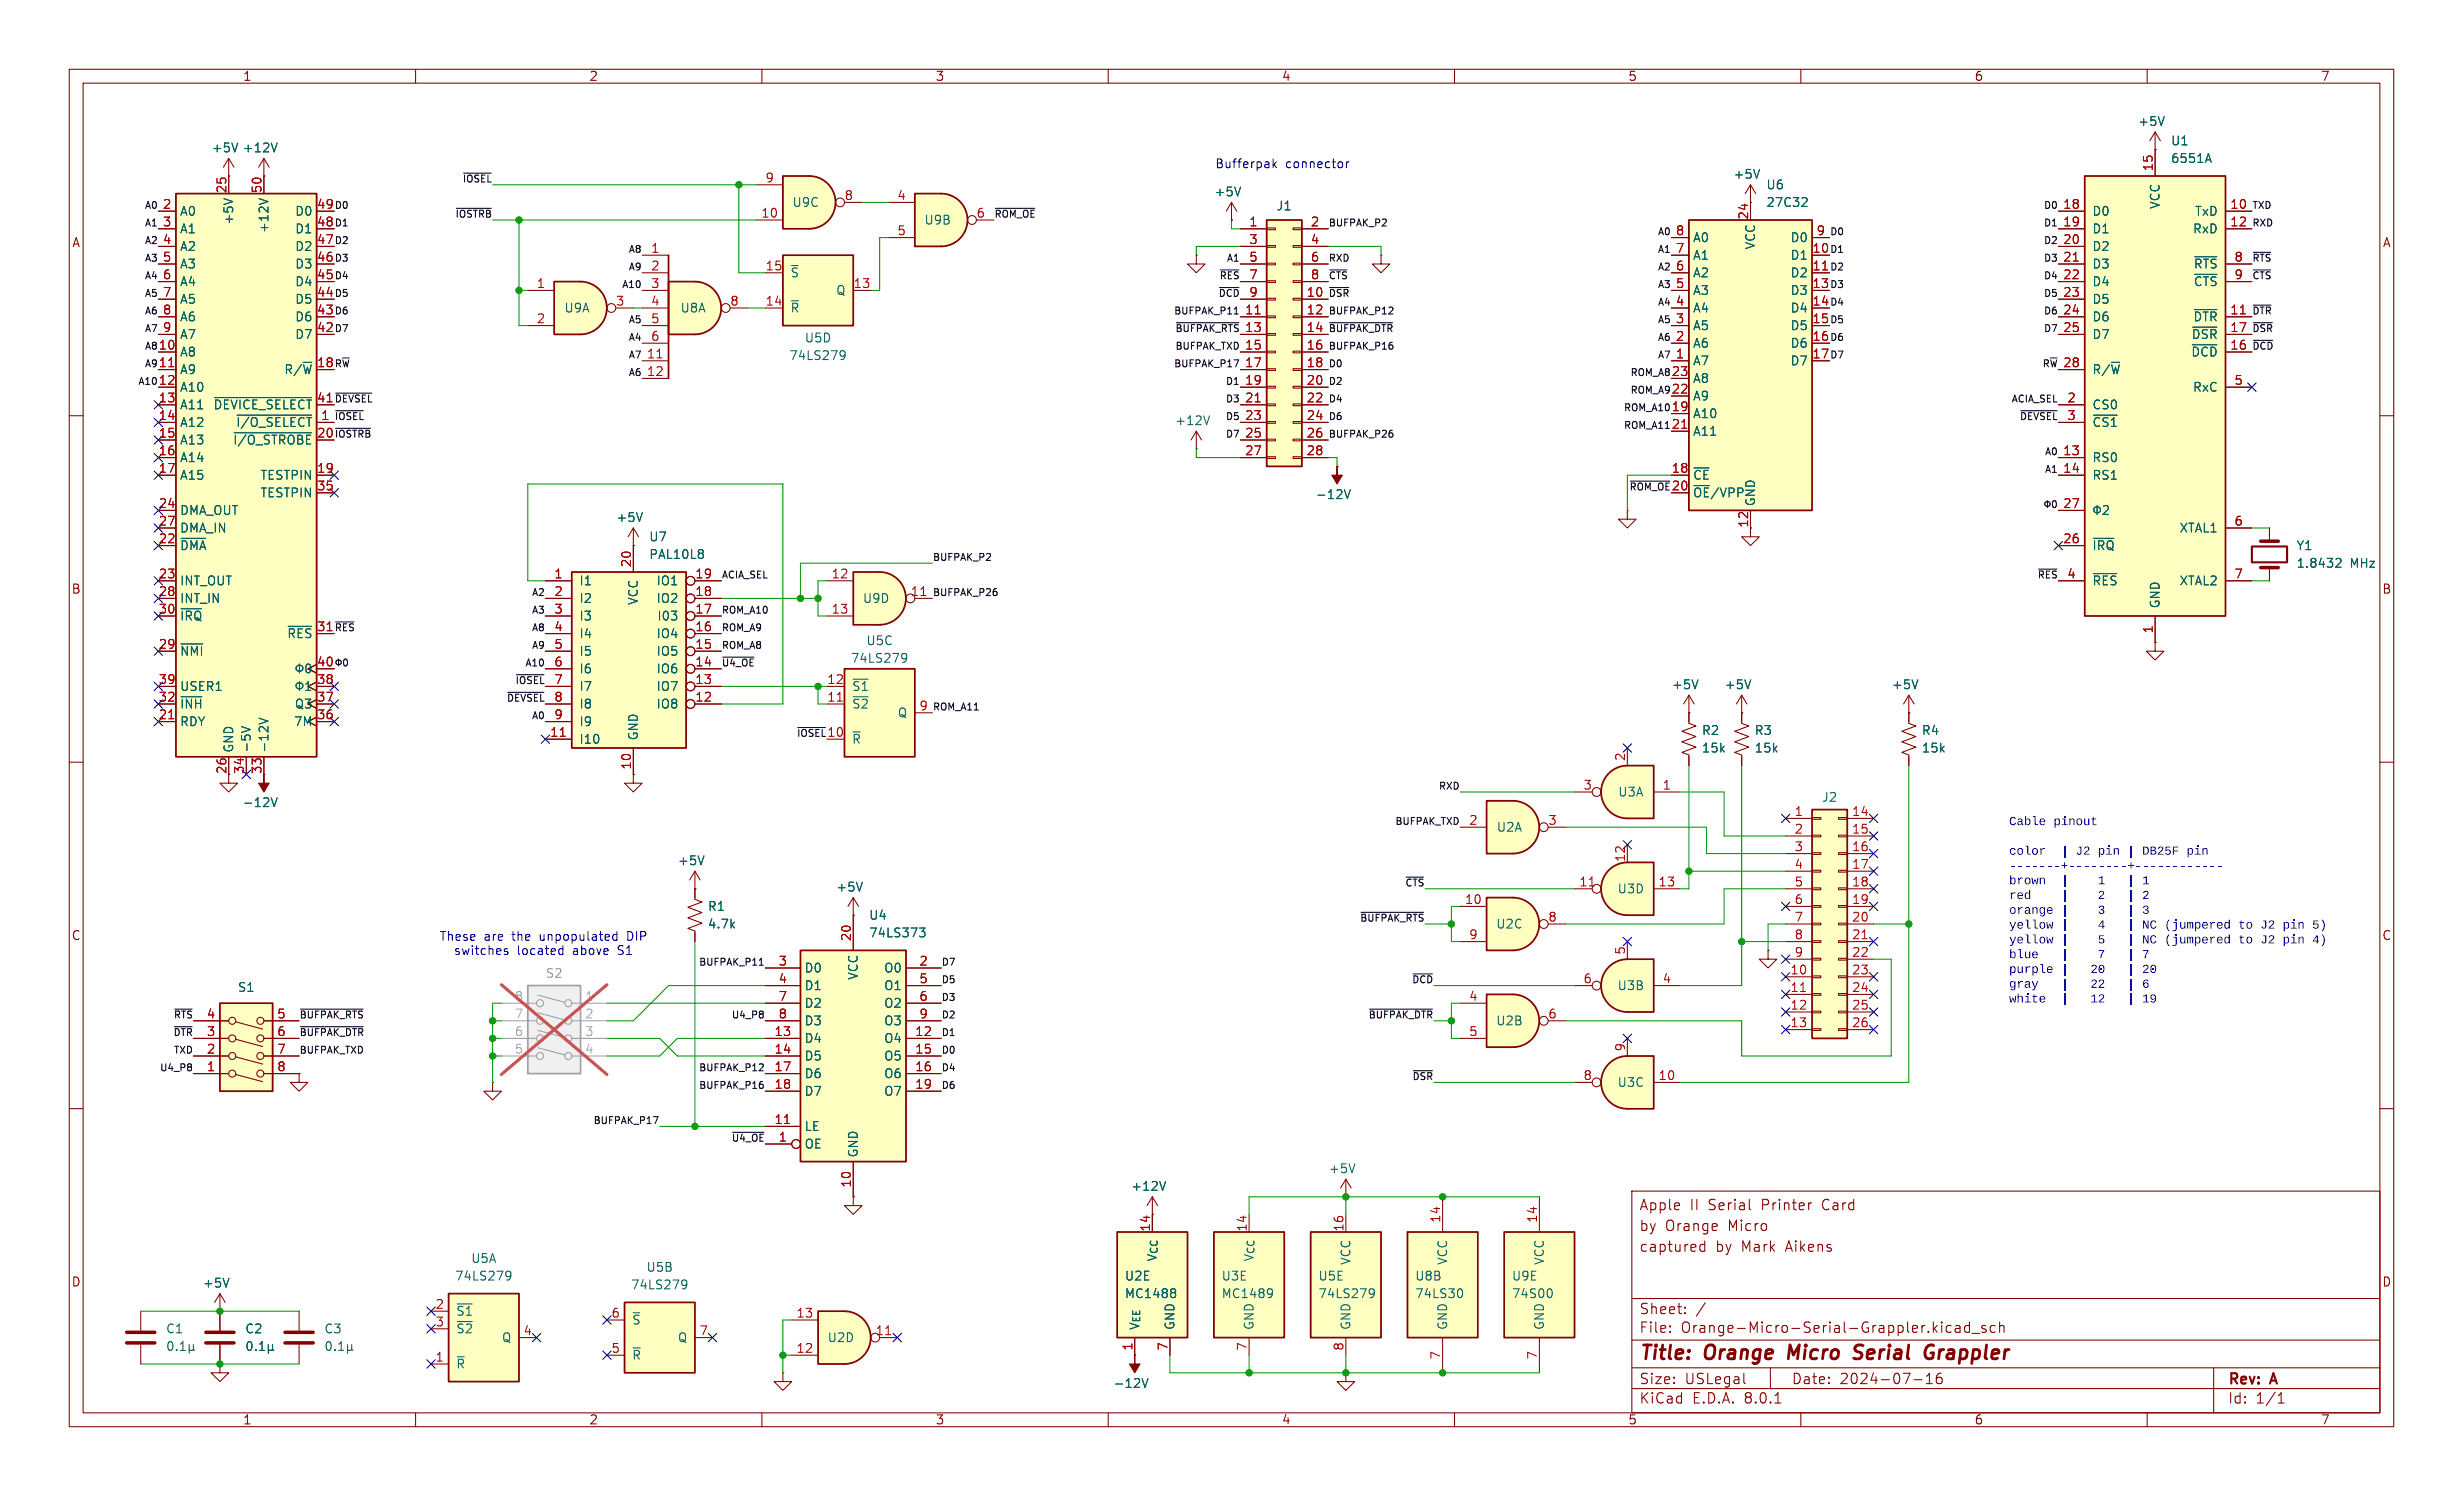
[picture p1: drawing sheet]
<svg xmlns="http://www.w3.org/2000/svg" width="356mm" height="216mm" viewBox="0 0 356 216" stroke-linecap="round" stroke-linejoin="round" font-family="sans-serif">
<defs><g id="words">
<g font-size="2.8" fill="#840000">
<text x="236.6" y="196.8">Title:</text>
<text x="246.3" y="196.8">Orange</text>
<text x="259.1" y="196.8">Micro</text>
<text x="269.4" y="196.8">Serial</text>
<text x="280.4" y="196.8">Grappler</text>
</g>
<g font-size="2.1" fill="#840000">
<text x="236.6" y="177.9">by</text>
<text x="236.6" y="174.9">Apple</text>
<text x="240.4" y="177.9">Orange</text>
<text x="244" y="174.9">II</text>
<text x="246.7" y="174.9">Serial</text>
<text x="249.6" y="177.9">Micro</text>
<text x="254.5" y="174.9">Printer</text>
<text x="263.4" y="174.9">Card</text>
<text x="236.6" y="180.9">captured</text>
<text x="247.7" y="180.9">by</text>
<text x="251.5" y="180.9">Mark</text>
<text x="258" y="180.9">Aikens</text>
<text x="236.6" y="189.9">Sheet:</text>
<text x="236.6" y="192.6">File:</text>
<text x="242.7" y="192.6">Orange-Micro-Serial-Grappler.kicad_sch</text>
<text x="236.6" y="202.8">KiCad</text>
<text x="236.6" y="200">Size:</text>
<text x="243.3" y="200">USLegal</text>
<text x="244.3" y="202.8">E.D.A.</text>
<text x="251.9" y="202.8">8.0.1</text>
<text x="258.6" y="200">Date:</text>
<text x="265.6" y="200">2024-07-16</text>
<text x="321.6" y="200.2">Rev:</text>
<text x="321.6" y="202.8">Id:</text>
<text x="325.7" y="202.8">1/1</text>
<text x="328" y="200.2">A</text>
</g>
<g font-size="1.8" fill="#840000">
<text x="35" y="11.9">1</text>
<text x="85" y="11.9">2</text>
<text x="135" y="11.9">3</text>
<text x="185" y="11.9">4</text>
<text x="235" y="11.9">5</text>
<text x="285" y="11.9">6</text>
<text x="335" y="11.9">7</text>
<text x="10.3" y="35.9">A</text>
<text x="343.9" y="35.9">A</text>
<text x="10.3" y="85.9">B</text>
<text x="343.9" y="85.9">B</text>
<text x="32.8" y="111.8" transform="rotate(-90 32.8 111.8)">26</text>
<text x="37.8" y="111.8" transform="rotate(-90 37.8 111.8)">33</text>
<text x="10.3" y="135.9">C</text>
<text x="343.9" y="135.9">C</text>
<text x="10.3" y="185.9">D</text>
<text x="343.9" y="185.9">D</text>
<text x="35" y="205.8">1</text>
<text x="85" y="205.8">2</text>
<text x="135" y="205.8">3</text>
<text x="185" y="205.8">4</text>
<text x="235" y="205.8">5</text>
<text x="285" y="205.8">6</text>
<text x="335" y="205.8">7</text>
</g>
<g font-size="1.8" fill="#006464">
<text x="30.5" y="22.2">+5V</text>
<text x="35" y="22.2">+12V</text>
<text x="308.6" y="18.4">+5V</text>
<text x="313.4" y="21.2">U1</text>
<text x="313.4" y="23.7">6551A</text>
<text x="175.3" y="28.5">+5V</text>
<text x="250.2" y="26">+5V</text>
<text x="254.9" y="27.5">U6</text>
<text x="25.9" y="31.3">A0</text>
<text x="25.9" y="33.9">A1</text>
<text x="33.9" y="32.5" transform="rotate(-90 33.9 32.5)">+5V</text>
<text x="39" y="33.7" transform="rotate(-90 39 33.7)">+12V</text>
<text x="42.5" y="33.9">D1</text>
<text x="42.5" y="31.3">D0</text>
<text x="114.3" y="30.1">U9C</text>
<text x="133.4" y="32.6">U9B</text>
<text x="184.2" y="30.6">J1</text>
<text x="244.3" y="35.2">A0</text>
<text x="254.9" y="30.1">27C32</text>
<text x="258.4" y="35.2">D0</text>
<text x="302" y="31.3">D0</text>
<text x="302" y="33.9">D1</text>
<text x="312" y="30.2" transform="rotate(-90 312 30.2)">VCC</text>
<text x="316.5" y="33.9">RxD</text>
<text x="316.8" y="31.3">TxD</text>
<text x="25.9" y="36.4">A2</text>
<text x="25.9" y="39">A3</text>
<text x="25.9" y="41.5">A4</text>
<text x="42.5" y="41.5">D4</text>
<text x="42.5" y="39">D3</text>
<text x="42.5" y="36.4">D2</text>
<text x="114" y="40.2">~{S}</text>
<text x="244.3" y="40.2">A2</text>
<text x="244.3" y="37.7">A1</text>
<text x="253.6" y="36.1" transform="rotate(-90 253.6 36.1)">VCC</text>
<text x="258.4" y="37.7">D1</text>
<text x="258.4" y="40.2">D2</text>
<text x="302" y="36.4">D2</text>
<text x="302" y="39">D3</text>
<text x="302" y="41.5">D4</text>
<text x="316.6" y="39">~{RTS}</text>
<text x="316.6" y="41.5">~{CTS}</text>
<text x="25.9" y="44">A5</text>
<text x="25.9" y="46.6">A6</text>
<text x="42.5" y="46.6">D6</text>
<text x="42.5" y="44">D5</text>
<text x="81.4" y="45.3">U9A</text>
<text x="98.2" y="45.3">U8A</text>
<text x="114" y="45.3">~{R}</text>
<text x="120.6" y="42.8">Q</text>
<text x="244.3" y="47.9">A5</text>
<text x="244.3" y="45.3">A4</text>
<text x="244.3" y="42.8">A3</text>
<text x="258.4" y="42.8">D3</text>
<text x="258.4" y="45.3">D4</text>
<text x="258.4" y="47.9">D5</text>
<text x="302" y="44">D5</text>
<text x="302" y="46.6">D6</text>
<text x="316.6" y="46.6">~{DTR}</text>
<text x="25.9" y="51.7">A8</text>
<text x="25.9" y="49.1">A7</text>
<text x="42.5" y="49.1">D7</text>
<text x="113.9" y="52.2">74LS279</text>
<text x="116.1" y="49.6">U5D</text>
<text x="244.3" y="52.9">A7</text>
<text x="244.3" y="50.4">A6</text>
<text x="258.4" y="50.4">D6</text>
<text x="258.4" y="52.9">D7</text>
<text x="302" y="49.1">D7</text>
<text x="316.3" y="51.7">~{DCD}</text>
<text x="316.3" y="49.1">~{DSR}</text>
<text x="25.9" y="54.2">A9</text>
<text x="25.9" y="56.7">A10</text>
<text x="25.9" y="59.3">A11</text>
<text x="30.7" y="59.3">~{DEVICE_SELECT}</text>
<text x="41" y="54.2">R/~{W}</text>
<text x="244.3" y="58">A9</text>
<text x="244.3" y="55.5">A8</text>
<text x="302" y="59.3">CS0</text>
<text x="302" y="54.2">R/~{W}</text>
<text x="316.5" y="56.7">RxC</text>
<text x="25.9" y="61.8">A12</text>
<text x="25.9" y="64.4">A13</text>
<text x="33.6" y="64.4">~{I/O_STROBE}</text>
<text x="34" y="61.8">~{I/O_SELECT}</text>
<text x="169.6" y="61.6">+12V</text>
<text x="244.3" y="60.6">A10</text>
<text x="244.3" y="63.1">A11</text>
<text x="302" y="61.8">~{CS1}</text>
<text x="25.9" y="66.9">A14</text>
<text x="25.9" y="69.4">A15</text>
<text x="37.5" y="69.4">TESTPIN</text>
<text x="37.5" y="72">TESTPIN</text>
<text x="244.3" y="69.4">~{CE}</text>
<text x="244.3" y="72">~{OE}/VPP</text>
<text x="302" y="66.9">RS0</text>
<text x="302" y="69.4">RS1</text>
<text x="25.9" y="74.5">DMA_OUT</text>
<text x="25.9" y="77.1">DMA_IN</text>
<text x="88.9" y="75.5">+5V</text>
<text x="189.9" y="72.2">-12V</text>
<text x="253.6" y="73.2" transform="rotate(-90 253.6 73.2)">GND</text>
<text x="314.6" y="77.1">XTAL1</text>
<text x="25.9" y="79.6">~{DMA}</text>
<text x="93.6" y="78.3">U7</text>
<text x="93.6" y="80.9">PAL10L8</text>
<text x="302" y="79.6">~{IRQ}</text>
<text x="331.5" y="79.6">Y1</text>
<text x="331.5" y="82.1">1.8432</text>
<text x="339.3" y="82.1">MHz</text>
<text x="25.9" y="84.7">INT_OUT</text>
<text x="25.9" y="87.2">INT_IN</text>
<text x="25.9" y="89.8">~{IRQ}</text>
<text x="83.6" y="84.7">I1</text>
<text x="83.6" y="87.2">I2</text>
<text x="83.6" y="89.8">I3</text>
<text x="92.3" y="87.4" transform="rotate(-90 92.3 87.4)">VCC</text>
<text x="94.7" y="87.2">IO2</text>
<text x="94.7" y="84.7">IO1</text>
<text x="94.8" y="89.8">I03</text>
<text x="124.5" y="87.2">U9D</text>
<text x="302" y="84.7">~{RES}</text>
<text x="312" y="87.9" transform="rotate(-90 312 87.9)">GND</text>
<text x="314.6" y="84.7">XTAL2</text>
<text x="25.9" y="94.8">~{NMI}</text>
<text x="41.4" y="92.3">~{RES}</text>
<text x="83.6" y="92.3">I4</text>
<text x="83.6" y="94.8">I5</text>
<text x="94.7" y="94.8">IO5</text>
<text x="94.7" y="92.3">IO4</text>
<text x="122.8" y="95.9">74LS279</text>
<text x="125" y="93.3">U5C</text>
<text x="25.9" y="99.9">USER1</text>
<text x="83.6" y="97.4">I6</text>
<text x="83.6" y="99.9">I7</text>
<text x="94.7" y="99.9">IO7</text>
<text x="94.7" y="97.4">IO6</text>
<text x="122.9" y="99.9">~{S1}</text>
<text x="241.3" y="99.7">+5V</text>
<text x="248.9" y="99.7">+5V</text>
<text x="273" y="99.7">+5V</text>
<text x="25.9" y="105">RDY</text>
<text x="25.9" y="102.5">~{INH}</text>
<text x="42.3" y="105">7M</text>
<text x="42.5" y="102.5">Q3</text>
<text x="83.6" y="107.5">I10</text>
<text x="83.6" y="102.5">I8</text>
<text x="83.6" y="105">I9</text>
<text x="92.3" y="106.9" transform="rotate(-90 92.3 106.9)">GND</text>
<text x="94.7" y="102.5">IO8</text>
<text x="122.9" y="107.5">~{R}</text>
<text x="122.9" y="102.5">~{S2}</text>
<text x="129.5" y="103.7">Q</text>
<text x="245.6" y="106.3">R2</text>
<text x="253.2" y="106.3">R3</text>
<text x="277.4" y="106.3">R4</text>
<text x="33.9" y="108.7" transform="rotate(-90 33.9 108.7)">GND</text>
<text x="36.4" y="108.7" transform="rotate(-90 36.4 108.7)">-5V</text>
<text x="39" y="108.7" transform="rotate(-90 39 108.7)">-12V</text>
<text x="245.6" y="108.8">15k</text>
<text x="253.2" y="108.8">15k</text>
<text x="277.4" y="108.8">15k</text>
<text x="35" y="116.7">-12V</text>
<text x="233.5" y="115.2">U3A</text>
<text x="263" y="115.9">J2</text>
<text x="97.8" y="125.1">+5V</text>
<text x="216" y="120.2">U2A</text>
<text x="102.1" y="131.7">R1</text>
<text x="120.6" y="128.9">+5V</text>
<text x="233.5" y="129.1">U3D</text>
<text x="102.1" y="134.2">4.7k</text>
<text x="125.4" y="132.9">U4</text>
<text x="125.4" y="135.5">74LS373</text>
<text x="215.9" y="134.2">U2C</text>
<text x="34.2" y="143.4">S1</text>
<text x="116.1" y="140.6">D0</text>
<text x="116.1" y="143.1">D1</text>
<text x="124.1" y="141.5" transform="rotate(-90 124.1 141.5)">VCC</text>
<text x="127.6" y="140.6">O0</text>
<text x="127.6" y="143.1">O1</text>
<text x="233.5" y="143.1">U3B</text>
<text x="116.1" y="145.6">D2</text>
<text x="116.1" y="148.2">D3</text>
<text x="127.6" y="145.6">O2</text>
<text x="127.6" y="148.2">O3</text>
<text x="215.9" y="148.2">U2B</text>
<text x="116.1" y="150.7">D4</text>
<text x="116.1" y="153.3">D5</text>
<text x="116.1" y="155.8">D6</text>
<text x="127.6" y="150.7">O4</text>
<text x="127.6" y="153.3">O5</text>
<text x="127.6" y="155.8">O6</text>
<text x="116.1" y="158.3">D7</text>
<text x="127.6" y="158.3">O7</text>
<text x="233.5" y="157.1">U3C</text>
<text x="116.1" y="166">OE</text>
<text x="116.1" y="163.4">LE</text>
<text x="124.1" y="167.1" transform="rotate(-90 124.1 167.1)">GND</text>
<text x="163.2" y="172.1">+12V</text>
<text x="191.8" y="169.5">+5V</text>
<text x="65.6" y="185">74LS279</text>
<text x="67.9" y="182.5">U5A</text>
<text x="93.2" y="183.7">U5B</text>
<text x="162.3" y="185">U2E</text>
<text x="167.2" y="182.2" transform="rotate(-90 167.2 182.2)">V_{CC}</text>
<text x="176.3" y="185">U3E</text>
<text x="181.2" y="182.2" transform="rotate(-90 181.2 182.2)">V_{CC}</text>
<text x="190.3" y="185">U5E</text>
<text x="195.2" y="182.6" transform="rotate(-90 195.2 182.6)">VCC</text>
<text x="204.2" y="185">U8B</text>
<text x="209.1" y="182.6" transform="rotate(-90 209.1 182.6)">VCC</text>
<text x="218.2" y="185">U9E</text>
<text x="223.1" y="182.6" transform="rotate(-90 223.1 182.6)">VCC</text>
<text x="29.2" y="186">+5V</text>
<text x="65.8" y="190.1">~{S1}</text>
<text x="91" y="186.3">74LS279</text>
<text x="91.2" y="191.4">~{S}</text>
<text x="162.3" y="187.6">MC1488</text>
<text x="176.3" y="187.6">MC1489</text>
<text x="190.3" y="187.6">74LS279</text>
<text x="204.2" y="187.6">74LS30</text>
<text x="218.2" y="187.6">74S00</text>
<text x="23.9" y="192.6">C1</text>
<text x="35.3" y="192.6">C2</text>
<text x="46.7" y="192.6">C3</text>
<text x="65.8" y="197.7">~{R}</text>
<text x="65.8" y="192.6">~{S2}</text>
<text x="72.4" y="193.9">Q</text>
<text x="91.2" y="196.4">~{R}</text>
<text x="97.8" y="193.9">Q</text>
<text x="119.4" y="193.9">U2D</text>
<text x="164.7" y="192" transform="rotate(-90 164.7 192)">V_{EE}</text>
<text x="169.8" y="192" transform="rotate(-90 169.8 192)">GND</text>
<text x="181.2" y="192" transform="rotate(-90 181.2 192)">GND</text>
<text x="195.2" y="192" transform="rotate(-90 195.2 192)">GND</text>
<text x="209.1" y="192" transform="rotate(-90 209.1 192)">GND</text>
<text x="223.1" y="192" transform="rotate(-90 223.1 192)">GND</text>
<text x="160.7" y="200.5">-12V</text>
</g>
<g font-size="1.8" fill="#a90000">
<text x="32.8" y="28" transform="rotate(-90 32.8 28)">25</text>
<text x="37.8" y="28" transform="rotate(-90 37.8 28)">50</text>
<text x="110.4" y="26.4">9</text>
<text x="121.8" y="29">8</text>
<text x="129.5" y="29">4</text>
<text x="310.9" y="24.8" transform="rotate(-90 310.9 24.8)">15</text>
<text x="23.4" y="30.2">2</text>
<text x="23.4" y="32.8">3</text>
<text x="23.4" y="35.3">4</text>
<text x="45.7" y="35.3">47</text>
<text x="45.7" y="32.8">48</text>
<text x="45.7" y="30.2">49</text>
<text x="109.8" y="31.5">10</text>
<text x="129.5" y="34">5</text>
<text x="140.9" y="31.5">6</text>
<text x="180.3" y="32.8">1</text>
<text x="180.3" y="35.3">3</text>
<text x="189.2" y="32.8">2</text>
<text x="189.2" y="35.3">4</text>
<text x="241.9" y="34">8</text>
<text x="252.5" y="31.8" transform="rotate(-90 252.5 31.8)">24</text>
<text x="262.2" y="34">9</text>
<text x="297.8" y="30.2">18</text>
<text x="297.8" y="32.8">19</text>
<text x="297.8" y="35.3">20</text>
<text x="321.9" y="30.2">10</text>
<text x="321.9" y="32.8">12</text>
<text x="23.4" y="37.8">5</text>
<text x="23.4" y="40.4">6</text>
<text x="45.7" y="40.4">45</text>
<text x="45.7" y="37.8">46</text>
<text x="77.4" y="41.7">1</text>
<text x="93.9" y="36.6">1</text>
<text x="93.9" y="39.1">2</text>
<text x="93.9" y="41.7">3</text>
<text x="110.4" y="39.1">15</text>
<text x="123.1" y="41.7">13</text>
<text x="180.3" y="37.8">5</text>
<text x="180.3" y="40.4">7</text>
<text x="189.2" y="37.8">6</text>
<text x="189.2" y="40.4">8</text>
<text x="241.9" y="41.7">5</text>
<text x="241.9" y="39.1">6</text>
<text x="241.9" y="36.6">7</text>
<text x="261.6" y="36.6">10</text>
<text x="261.6" y="39.1">11</text>
<text x="261.6" y="41.7">13</text>
<text x="297.8" y="37.8">21</text>
<text x="297.8" y="40.4">22</text>
<text x="322.5" y="37.8">8</text>
<text x="322.5" y="40.4">9</text>
<text x="23.4" y="42.9">7</text>
<text x="23.4" y="45.5">8</text>
<text x="45.7" y="45.5">43</text>
<text x="45.7" y="42.9">44</text>
<text x="77.4" y="46.7">2</text>
<text x="88.8" y="44.2">3</text>
<text x="93.9" y="44.2">4</text>
<text x="93.9" y="46.7">5</text>
<text x="105.3" y="44.2">8</text>
<text x="110.4" y="44.2">14</text>
<text x="179.7" y="45.5">11</text>
<text x="180.3" y="42.9">9</text>
<text x="188.6" y="42.9">10</text>
<text x="188.6" y="45.5">12</text>
<text x="241.9" y="46.7">3</text>
<text x="241.9" y="44.2">4</text>
<text x="261.6" y="44.2">14</text>
<text x="261.6" y="46.7">15</text>
<text x="297.8" y="42.9">23</text>
<text x="297.8" y="45.5">24</text>
<text x="321.9" y="45.5">11</text>
<text x="22.8" y="50.5">10</text>
<text x="22.8" y="53.1">11</text>
<text x="23.4" y="48">9</text>
<text x="45.7" y="53.1">18</text>
<text x="45.7" y="48">42</text>
<text x="93.3" y="51.8">11</text>
<text x="93.9" y="49.3">6</text>
<text x="179.7" y="48">13</text>
<text x="179.7" y="50.5">15</text>
<text x="179.7" y="53.1">17</text>
<text x="188.6" y="48">14</text>
<text x="188.6" y="50.5">16</text>
<text x="188.6" y="53.1">18</text>
<text x="241.9" y="51.8">1</text>
<text x="241.9" y="49.3">2</text>
<text x="261.6" y="49.3">16</text>
<text x="261.6" y="51.8">17</text>
<text x="297.8" y="48">25</text>
<text x="297.8" y="53.1">28</text>
<text x="321.9" y="50.5">16</text>
<text x="321.9" y="48">17</text>
<text x="22.8" y="55.6">12</text>
<text x="22.8" y="58.2">13</text>
<text x="45.7" y="58.2">41</text>
<text x="93.3" y="54.4">12</text>
<text x="179.7" y="55.6">19</text>
<text x="179.7" y="58.2">21</text>
<text x="188.6" y="55.6">20</text>
<text x="188.6" y="58.2">22</text>
<text x="241.3" y="59.4">19</text>
<text x="241.3" y="56.9">22</text>
<text x="241.3" y="54.4">23</text>
<text x="298.4" y="58.2">2</text>
<text x="322.5" y="55.6">5</text>
<text x="22.8" y="60.7">14</text>
<text x="22.8" y="63.2">15</text>
<text x="22.8" y="65.8">16</text>
<text x="45.7" y="63.2">20</text>
<text x="46.3" y="60.7">1</text>
<text x="179.7" y="60.7">23</text>
<text x="179.7" y="63.2">25</text>
<text x="179.7" y="65.8">27</text>
<text x="188.6" y="60.7">24</text>
<text x="188.6" y="63.2">26</text>
<text x="188.6" y="65.8">28</text>
<text x="241.3" y="62">21</text>
<text x="297.8" y="65.8">13</text>
<text x="298.4" y="60.7">3</text>
<text x="22.8" y="68.3">17</text>
<text x="45.7" y="68.3">19</text>
<text x="45.7" y="70.9">35</text>
<text x="241.3" y="68.3">18</text>
<text x="241.3" y="70.9">20</text>
<text x="297.8" y="68.3">14</text>
<text x="22.8" y="73.4">24</text>
<text x="22.8" y="75.9">27</text>
<text x="252.5" y="76.2" transform="rotate(-90 252.5 76.2)">12</text>
<text x="297.8" y="73.4">27</text>
<text x="322.5" y="75.9">6</text>
<text x="22.8" y="78.5">22</text>
<text x="22.8" y="83.6">23</text>
<text x="79.9" y="83.6">1</text>
<text x="91.2" y="82" transform="rotate(-90 91.2 82)">20</text>
<text x="100.3" y="83.6">19</text>
<text x="120" y="83.6">12</text>
<text x="297.8" y="78.5">26</text>
<text x="298.4" y="83.6">4</text>
<text x="322.5" y="83.6">7</text>
<text x="22.8" y="86.1">28</text>
<text x="22.8" y="88.6">30</text>
<text x="79.9" y="86.1">2</text>
<text x="79.9" y="88.6">3</text>
<text x="100.3" y="88.6">17</text>
<text x="100.3" y="86.1">18</text>
<text x="120" y="88.6">13</text>
<text x="131.4" y="86.1">11</text>
<text x="22.8" y="93.7">29</text>
<text x="45.7" y="91.2">31</text>
<text x="79.9" y="91.2">4</text>
<text x="79.9" y="93.7">5</text>
<text x="100.3" y="93.7">15</text>
<text x="100.3" y="91.2">16</text>
<text x="310.9" y="91.5" transform="rotate(-90 310.9 91.5)">1</text>
<text x="22.8" y="101.3">32</text>
<text x="22.8" y="98.8">39</text>
<text x="45.7" y="101.3">37</text>
<text x="45.7" y="98.8">38</text>
<text x="45.7" y="96.3">40</text>
<text x="79.9" y="96.3">6</text>
<text x="79.9" y="98.8">7</text>
<text x="79.9" y="101.3">8</text>
<text x="100.3" y="101.3">12</text>
<text x="100.3" y="98.8">13</text>
<text x="100.3" y="96.3">14</text>
<text x="119.3" y="101.3">11</text>
<text x="119.3" y="98.8">12</text>
<text x="22.8" y="103.9">21</text>
<text x="45.7" y="103.9">36</text>
<text x="79.3" y="106.4">11</text>
<text x="79.9" y="103.9">9</text>
<text x="119.3" y="106.4">10</text>
<text x="132.6" y="102.6">9</text>
<text x="35.3" y="111.8" transform="rotate(-90 35.3 111.8)">34</text>
<text x="91.2" y="111.2" transform="rotate(-90 91.2 111.2)">10</text>
<text x="234.7" y="109.9" transform="rotate(-90 234.7 109.9)">2</text>
<text x="212" y="119.1">2</text>
<text x="223.4" y="119.1">3</text>
<text x="228.5" y="114">3</text>
<text x="240" y="114">1</text>
<text x="259" y="117.9">1</text>
<text x="267.3" y="117.9">14</text>
<text x="234.7" y="124.5" transform="rotate(-90 234.7 124.5)">12</text>
<text x="259" y="120.4">2</text>
<text x="259" y="122.9">3</text>
<text x="259" y="125.5">4</text>
<text x="267.3" y="120.4">15</text>
<text x="267.3" y="122.9">16</text>
<text x="267.3" y="125.5">17</text>
<text x="211.4" y="130.6">10</text>
<text x="227.9" y="128">11</text>
<text x="239.4" y="128">13</text>
<text x="259" y="128">5</text>
<text x="259" y="130.6">6</text>
<text x="267.3" y="128">18</text>
<text x="267.3" y="130.6">19</text>
<text x="122.9" y="135.9" transform="rotate(-90 122.9 135.9)">20</text>
<text x="212" y="135.6">9</text>
<text x="223.4" y="133.1">8</text>
<text x="234.7" y="137.9" transform="rotate(-90 234.7 137.9)">5</text>
<text x="259" y="133.1">7</text>
<text x="259" y="135.6">8</text>
<text x="267.3" y="133.1">20</text>
<text x="267.3" y="135.6">21</text>
<text x="112.3" y="139.4">3</text>
<text x="112.3" y="142">4</text>
<text x="132.6" y="139.4">2</text>
<text x="132.6" y="142">5</text>
<text x="228.5" y="142">6</text>
<text x="240" y="142">4</text>
<text x="258.4" y="140.7">10</text>
<text x="258.4" y="143.3">11</text>
<text x="259" y="138.2">9</text>
<text x="267.3" y="138.2">22</text>
<text x="267.3" y="140.7">23</text>
<text x="267.3" y="143.3">24</text>
<text x="29.8" y="149.6">3</text>
<text x="29.8" y="147.1">4</text>
<text x="39.9" y="147.1">5</text>
<text x="39.9" y="149.6">6</text>
<text x="111.7" y="149.6">13</text>
<text x="112.3" y="144.5">7</text>
<text x="112.3" y="147.1">8</text>
<text x="132" y="149.6">12</text>
<text x="132.6" y="144.5">6</text>
<text x="132.6" y="147.1">9</text>
<text x="212" y="144.5">4</text>
<text x="212" y="149.6">5</text>
<text x="223.4" y="147.1">6</text>
<text x="258.4" y="145.8">12</text>
<text x="258.4" y="148.3">13</text>
<text x="267.3" y="145.8">25</text>
<text x="267.3" y="148.3">26</text>
<text x="29.8" y="154.7">1</text>
<text x="29.8" y="152.1">2</text>
<text x="39.9" y="152.1">7</text>
<text x="39.9" y="154.7">8</text>
<text x="111.7" y="152.1">14</text>
<text x="111.7" y="154.7">17</text>
<text x="132" y="152.1">15</text>
<text x="132" y="154.7">16</text>
<text x="228.5" y="156">8</text>
<text x="234.7" y="151.8" transform="rotate(-90 234.7 151.8)">9</text>
<text x="239.4" y="156">10</text>
<text x="111.7" y="157.2">18</text>
<text x="132" y="157.2">19</text>
<text x="111.7" y="162.3">11</text>
<text x="112.3" y="164.8">1</text>
<text x="122.9" y="171.5" transform="rotate(-90 122.9 171.5)">10</text>
<text x="166.1" y="177.8" transform="rotate(-90 166.1 177.8)">14</text>
<text x="180.1" y="177.8" transform="rotate(-90 180.1 177.8)">14</text>
<text x="194.1" y="177.8" transform="rotate(-90 194.1 177.8)">16</text>
<text x="208" y="176.6" transform="rotate(-90 208 176.6)">14</text>
<text x="222" y="176.6" transform="rotate(-90 222 176.6)">14</text>
<text x="62.8" y="189">2</text>
<text x="62.8" y="191.5">3</text>
<text x="88.2" y="190.2">6</text>
<text x="114.9" y="190.2">13</text>
<text x="62.8" y="196.6">1</text>
<text x="75.5" y="192.8">4</text>
<text x="88.2" y="195.3">5</text>
<text x="100.9" y="192.8">7</text>
<text x="114.9" y="195.3">12</text>
<text x="126.3" y="192.8">11</text>
<text x="163.6" y="195" transform="rotate(-90 163.6 195)">1</text>
<text x="168.7" y="195" transform="rotate(-90 168.7 195)">7</text>
<text x="180.1" y="195" transform="rotate(-90 180.1 195)">7</text>
<text x="194.1" y="195" transform="rotate(-90 194.1 195)">8</text>
<text x="208" y="196.3" transform="rotate(-90 208 196.3)">7</text>
<text x="222" y="196.3" transform="rotate(-90 222 196.3)">7</text>
</g>
<g font-size="1.8" fill="#0000c2">
<text x="175.4" y="24.5">Bufferpak</text>
<text x="185.6" y="24.5">connector</text>
<text x="296.5" y="119.8">pinout</text>
<text x="290.1" y="124.1">color</text>
<text x="302.9" y="124.1">pin</text>
<text x="309.3" y="124.1">DB25F pin</text>
<text x="290.1" y="128.4">brown</text>
<text x="290.1" y="130.5">red</text>
<text x="63.4" y="136">These</text>
<text x="69.9" y="136">are</text>
<text x="74.1" y="136">the</text>
<text x="78.2" y="136">unpopulated</text>
<text x="91.1" y="136">DIP</text>
<text x="309.3" y="134.8">NC (jumpered</text>
<text x="309.3" y="136.9">NC (jumpered</text>
<text x="329.5" y="134.8">pin</text>
<text x="329.5" y="136.9">pin</text>
<text x="65.4" y="138">switches</text>
<text x="74.7" y="138">located</text>
<text x="82.8" y="138">above</text>
<text x="89.5" y="138">S1</text>
<text x="290.1" y="141.2">purple</text>
</g>
<text font-size="1.8" fill="#989898" x="78.7" y="141.3">S2</text>
<g font-size="1.8" fill="#aaa">
<text x="74.2" y="149.6">6</text>
<text x="74.2" y="147.1">7</text>
<text x="74.2" y="144.5">8</text>
<text x="84.4" y="144.5">1</text>
<text x="84.4" y="147.1">2</text>
<text x="84.4" y="149.6">3</text>
<text x="74.2" y="152.1">5</text>
<text x="84.4" y="152.1">4</text>
</g>
<g font-size="1.4" fill="#0f0f0f">
<text x="66.7" y="26.4">~{IOSEL}</text>
<text x="20.8" y="35.3">A2</text>
<text x="20.8" y="32.7">A1</text>
<text x="20.8" y="30.2">A0</text>
<text x="48.3" y="35.3">D2</text>
<text x="65.6" y="31.5">~{IOSTRB}</text>
<text x="143.5" y="31.5">~{ROM_OE}</text>
<text x="191.8" y="32.7">BUFPAK_P2</text>
<text x="239.2" y="34">A0</text>
<text x="264.2" y="34">D0</text>
<text x="295" y="35.3">D2</text>
<text x="295" y="30.2">D0</text>
<text x="295" y="32.7">D1</text>
<text x="325.1" y="32.7">RXD</text>
<text x="325.1" y="30.2">TXD</text>
<text x="20.8" y="40.4">A4</text>
<text x="20.8" y="37.8">A3</text>
<text x="89.7" y="41.6">A10</text>
<text x="90.6" y="39.1">A9</text>
<text x="90.6" y="36.6">A8</text>
<text x="176" y="40.4">~{RES}</text>
<text x="177" y="37.8">A1</text>
<text x="191.8" y="40.4">~{CTS}</text>
<text x="191.8" y="37.8">RXD</text>
<text x="239.2" y="41.6">A3</text>
<text x="239.2" y="36.6">A1</text>
<text x="239.2" y="39.1">A2</text>
<text x="264.2" y="39.1">D2</text>
<text x="295" y="37.8">D3</text>
<text x="295" y="40.4">D4</text>
<text x="325.1" y="37.8">~{RTS}</text>
<text x="325.1" y="40.4">~{CTS}</text>
<text x="20.8" y="48">A7</text>
<text x="20.8" y="45.4">A6</text>
<text x="20.8" y="42.9">A5</text>
<text x="48.3" y="42.9">D5</text>
<text x="90.6" y="46.7">A5</text>
<text x="169.4" y="45.4">BUFPAK_P11</text>
<text x="169.6" y="48">~{BUFPAK_RTS}</text>
<text x="175.8" y="42.9">~{DCD}</text>
<text x="191.8" y="42.9">~{DSR}</text>
<text x="191.8" y="45.4">BUFPAK_P12</text>
<text x="191.8" y="48">~{BUFPAK_DTR}</text>
<text x="239.2" y="44.2">A4</text>
<text x="239.2" y="46.7">A5</text>
<text x="264.2" y="44.2">D4</text>
<text x="295" y="48">D7</text>
<text x="295" y="42.9">D5</text>
<text x="295" y="45.4">D6</text>
<text x="325.1" y="48">~{DSR}</text>
<text x="325.1" y="45.4">~{DTR}</text>
<text x="20.8" y="53.1">A9</text>
<text x="20.8" y="50.5">A8</text>
<text x="48.3" y="53.1">R~{W}</text>
<text x="90.6" y="51.8">A7</text>
<text x="90.6" y="49.3">A4</text>
<text x="169.4" y="53.1">BUFPAK_P17</text>
<text x="169.6" y="50.5">BUFPAK_TXD</text>
<text x="191.8" y="50.5">BUFPAK_P16</text>
<text x="191.8" y="53.1">D0</text>
<text x="239.2" y="51.8">A7</text>
<text x="239.2" y="49.3">A6</text>
<text x="264.2" y="51.8">D7</text>
<text x="294.8" y="53.1">R~{W}</text>
<text x="325.1" y="50.5">~{DCD}</text>
<text x="19.8" y="55.6">A10</text>
<text x="48.3" y="58.1">~{DEVSEL}</text>
<text x="90.6" y="54.3">A6</text>
<text x="176.9" y="58.1">D3</text>
<text x="176.9" y="55.6">D1</text>
<text x="191.8" y="55.6">D2</text>
<text x="191.8" y="58.1">D4</text>
<text x="234.3" y="59.4">ROM_A10</text>
<text x="235.3" y="54.3">ROM_A8</text>
<text x="235.3" y="56.9">ROM_A9</text>
<text x="290.3" y="58.1">ACIA_SEL</text>
<text x="48.3" y="63.2">~{IOSTRB}</text>
<text x="48.3" y="60.7">~{IOSEL}</text>
<text x="176.9" y="63.2">D7</text>
<text x="176.9" y="60.7">D5</text>
<text x="191.8" y="60.7">D6</text>
<text x="191.8" y="63.2">BUFPAK_P26</text>
<text x="234.3" y="62">ROM_A11</text>
<text x="291.5" y="60.7">~{DEVSEL}</text>
<text x="295.1" y="65.8">A0</text>
<text x="235.1" y="70.8">~{ROM_OE}</text>
<text x="295.1" y="68.3">A1</text>
<text x="104.1" y="83.5">ACIA_SEL</text>
<text x="134.6" y="81">BUFPAK_P2</text>
<text x="294.1" y="83.5">~{RES}</text>
<text x="76.7" y="86.1">A2</text>
<text x="76.7" y="88.6">A3</text>
<text x="104.1" y="88.6">ROM_A10</text>
<text x="134.6" y="86.1">BUFPAK_P26</text>
<text x="48.3" y="91.2">~{RES}</text>
<text x="76.7" y="93.7">A9</text>
<text x="76.7" y="91.2">A8</text>
<text x="104.1" y="91.2">ROM_A9</text>
<text x="104.1" y="93.7">ROM_A8</text>
<text x="73.1" y="101.3">~{DEVSEL}</text>
<text x="74.3" y="98.8">~{IOSEL}</text>
<text x="75.7" y="96.2">A10</text>
<text x="104.1" y="96.2">~{U4_OE}</text>
<text x="76.7" y="103.9">A0</text>
<text x="114.9" y="106.4">~{IOSEL}</text>
<text x="134.6" y="102.6">ROM_A11</text>
<text x="201.3" y="119.1">BUFPAK_TXD</text>
<text x="207.6" y="114">RXD</text>
<text x="202.8" y="128">~{CTS}</text>
<text x="196.2" y="133.1">~{BUFPAK_RTS}</text>
<text x="100.8" y="139.4">BUFPAK_P11</text>
<text x="135.9" y="139.4">D7</text>
<text x="135.9" y="142">D5</text>
<text x="203.8" y="142">~{DCD}</text>
<text x="24.9" y="149.6">~{DTR}</text>
<text x="25" y="147">~{RTS}</text>
<text x="43.2" y="149.6">~{BUFPAK_DTR}</text>
<text x="43.2" y="147">~{BUFPAK_RTS}</text>
<text x="105.5" y="147">U4_P8</text>
<text x="135.9" y="147">D2</text>
<text x="135.9" y="149.6">D1</text>
<text x="135.9" y="144.5">D3</text>
<text x="197.5" y="147">~{BUFPAK_DTR}</text>
<text x="23" y="154.7">U4_P8</text>
<text x="25" y="152.1">TXD</text>
<text x="43.2" y="152.1">BUFPAK_TXD</text>
<text x="100.8" y="154.7">BUFPAK_P12</text>
<text x="135.9" y="154.7">D4</text>
<text x="135.9" y="152.1">D0</text>
<text x="203.8" y="155.9">~{DSR}</text>
<text x="100.8" y="157.2">BUFPAK_P16</text>
<text x="135.9" y="157.2">D6</text>
<text x="85.6" y="162.3">BUFPAK_P17</text>
<text x="105.5" y="164.8">~{U4_OE}</text>
</g>
<g font-size="1.4" fill="#a90000">
<text x="48.3" y="32.7">D1</text>
<text x="48.3" y="30.2">D0</text>
<text x="48.3" y="40.4">D4</text>
<text x="48.3" y="37.8">D3</text>
<text x="264.2" y="41.6">D3</text>
<text x="264.2" y="36.6">D1</text>
<text x="48.3" y="48">D7</text>
<text x="48.3" y="45.4">D6</text>
<text x="264.2" y="46.7">D5</text>
<text x="264.2" y="49.3">D6</text>
</g>
</g></defs>
<g fill="none" stroke="#840000" stroke-width=".15">
<path d="M10 10h335.6v195.9h-335.6zM12 12h331.6v191.9h-331.6zM60 10v2M110 10v2M160 10v2M210 10v2M260 10v2M310 10v2M10 60h2M343.6 60h2M10 110h2M91.4 111.8v1.2h1.3l-1.3 1.3-1.2-1.3h1.2"/>
<path d="M91.4 111.8h.1M275.6 102.9v1.5l1 .4-2 .7 2 .8-2 .8 2 .7-2 .8 1 .4v1.5M343.6 110h2M10 160h2M343.6 160h2M235.6 171.9h108v32h-108zM246.1 179.1v1.5M246.1 179.7l-.4-.1-.3 .3v.4l.2 .2h.5M252.6 174.5l.2 .1M261.6 173.6l-.3 .1M235.6 197.4h108M235.6 193.4h108"/>
<path d="M235.6 187.4h108M241.1 192.1v.2M241.1 191.4v.1M243.3 189.4v.2M243.3 188.7v.1M246.2 188l-1.3 1.9M251.8 199.6l.2 .1M255.6 197.4v3M276.3 199.1h1.2M278.1 199.7h.9M278.1 198.6l.5-.4v1.5M279.8 198.3a1.17 1.17 0 0 0-.1 1.3h.6l.1-.2v-.4l-.3-.2h-.3l-.2 .2"/>
<path d="M281.7 191.4l-.4-.1-.3 .3v.4l.1 .2h.6M282.3 191.4h.6l.1 .9M283 191.6l-.5 .1a.29 .29 0 0 0-.2 .3 .29 .29 0 0 0 .2 .3l.5-.1M284.3 191.4l-.4-.1-.3 .3v.4l.2 .2h.5M284.3 190.8v1.5M284.7 192.4h1.1M286.7 191.4l-.4-.1-.2 .2 .1 .2 .5 .2v.3h-.6M288.1 191.4l-.5-.1-.3 .3v.4l.2 .2h.6M288.7 191.4a.37 .37 0 0 1 .6 .1v.8M288.7 190.8v1.5M319.6 197.4v6.5M60 203.9v2"/>
<path d="M110 203.9v2M160 203.9v2M210 203.9v2M235.6 200.4h108M256.3 202.5h.8M260 203.9v2M310 203.9v2M328.9 202.5h.9M328.9 201.4l.4-.4v1.5"/>
</g>
<path d="M258.4 194.1l-.2 2M268.7 195.9a.85 .85 0 0 1-1.1 .1M268.7 194.1h-.5a.49 .49 0 0 0-.4 .4 .49 .49 0 0 0 .3 .6l.6 .1M278.8 195.2h.3v.7a.68 .68 0 0 1-1.1-.1M279.2 194.2a.77 .77 0 0 0-1.1 .4" fill="none" stroke="#840000" stroke-width=".4"/>
<path d="M217.2 177.8h10.1v15.2h-10.1z" fill="#ffffc2"/>
<path d="M217.2 177.8h10.1v15.2h-10.1z" fill="none" stroke="#840000" stroke-width=".25"/>
<path d="M222.2 172.7v5.1M194.3 198.1v1.3h1.3l-1.3 1.3-1.3-1.3h1.3M194.3 198.1h.1M222.2 193v5.1" fill="none" stroke="#840000" stroke-width=".15"/>
<path d="M223.8 186a.79 .79 0 0 1 0 1.3" fill="none" stroke="#006464" stroke-width=".15"/>
<path d="M301 25.4h20.3v63.5h-20.3z" fill="#ffffc2"/>
<path d="M301 25.4h20.3v63.5h-20.3z" fill="none" stroke="#840000" stroke-width=".25"/>
<g fill="none" stroke="#840000" stroke-width=".15">
<path d="M177.8 31.8h.1M177.8 29.2l-.8 1.3M177.8 29.2v2.6M177.8 29.2l.8 1.3M297.2 30.5h3.8M297.2 33h3.8M297.2 35.6h3.8M297.2 38.1h3.8M311.1 21.6v3.8M321.3 30.5h3.8M321.3 33h3.8M321.3 38.1h3.8"/>
<path d="M297.2 45.7h3.8M297.2 48.3h3.8M297.2 58.4h3.8M297.2 40.6h3.8M297.2 43.2h3.8M297.2 53.3h3.8M321.3 45.7h3.8M321.3 50.8h3.8M321.3 48.3h3.8M321.3 40.6h3.8M321.3 55.9h3.8M297.2 66h3.8"/>
<path d="M297.2 68.6h3.8M297.2 78.7h3.8M297.2 73.7h3.8M297.2 61h3.8M321.3 76.2h3.8M297.2 83.8h3.8M311.1 88.9v3.8M321.3 83.8h3.8"/>
</g>
<g fill="none" stroke="#006464" stroke-width=".15">
<path d="M179.1 27l-.4 1.3M316.9 37.1h3.2M316.9 39.6h3.2M318.5 23.1h.6M318.8 22.2l.5 1.2M302.2 59.9h3.5M316.5 49.8h3.6M316.6 47.2h3.5M316.8 44.7h3.3M302.2 77.7h3M302.8 73v1.2M303.7 73.1l.2-.1h.3l.1 .1 .1 .2-.1 .2-.7 .7h.8"/>
<path d="M302.2 82.8h3.4"/>
<circle cx="302.8" cy="73.6" r=".47"/>
</g>
<path d="M299.3 37.7h.8M323.5 45.3h.7" fill="none" stroke="#a90000" stroke-width=".15"/>
<path d="M121.9 96.5h10.2v12.7h-10.2z" fill="#ffffc2"/>
<path d="M121.9 96.5h10.2v12.7h-10.2z" fill="none" stroke="#840000" stroke-width=".25"/>
<path d="M119.4 99.1h2.5M119.4 106.7h2.5M119.4 101.6h2.5M132.1 102.9h2.5" fill="none" stroke="#840000" stroke-width=".15"/>
<path d="M130.3 94.4l.4-.1 .1 .1a.84 .84 0 0 1-.3 1.2h-.2M130.9 94.8l-.2 .3-.4-.1M123.2 105.6h1" fill="none" stroke="#006464" stroke-width=".15"/>
<path d="M120.9 101.2h.7" fill="none" stroke="#a90000" stroke-width=".15"/>
<path d="M189.2 177.8h10.2v15.2h-10.2z" fill="#ffffc2"/>
<path d="M189.2 177.8h10.2v15.2h-10.2z" fill="none" stroke="#840000" stroke-width=".25"/>
<path d="M199.4 36.8v1.3h1.3l-1.3 1.3-1.3-1.3h1.3M199.4 36.8h.1M194.3 175.3v2.5M194.3 193v2.6" fill="none" stroke="#840000" stroke-width=".15"/>
<path d="M197.8 186.1l.4-.1 .1 .1a.84 .84 0 0 1-.3 1.2h-.2M198.4 186.5l-.2 .3-.4-.1" fill="none" stroke="#006464" stroke-width=".15"/>
<path d="M232.3 139.6a3.8 3.8 0 0 1 2.6-1.2v7.7a3.8 3.8 0 0 1-3.5-2.4 3.8 3.8 0 0 1 .9-4.1z" fill="#ffffc2" stroke="#ffffc2" stroke-width=".14"/>
<path d="M234.9 138.4h3.9v7.7h-3.9z" fill="#ffffc2"/>
<path d="M232.3 139.6a3.8 3.8 0 0 1 2.6-1.2h3.9v7.7h-3.9a3.8 3.8 0 0 1-3.5-2.4 3.8 3.8 0 0 1 .9-4.1z" fill="none" stroke="#840000" stroke-width=".25"/>
<g fill="none" stroke="#840000" stroke-width=".15">
<path d="M193 67.3h.1M234.9 135.9v2.5M227.3 142.2h2.6M238.8 142.2h3.8M194.3 172.7h.1M194.3 170.2l-.8 1.3M194.3 170.2v2.5M194.3 170.2l.8 1.3"/>
<circle cx="230.5" cy="142.2" r=".63"/>
</g>
<path d="M194.1 70.7l.4 1.3 .5-1.3M195.6 168l-.4 1.2" fill="none" stroke="#006464" stroke-width=".15"/>
<path d="M193 67.3v1.3h.8l-.8 1.3-.7-1.3h.7z" fill="#840000" stroke="#840000" stroke-width=".15"/>
<path d="M175.3 177.8h10.1v15.2h-10.1z" fill="#ffffc2"/>
<path d="M175.3 177.8h10.1v15.2h-10.1z" fill="none" stroke="#840000" stroke-width=".25"/>
<path d="M180.3 175.3v2.5M163.8 195.6h.1M180.3 193v2.6" fill="none" stroke="#840000" stroke-width=".15"/>
<path d="M164.9 199l.4 1.2 .4-1.2M183.5 186l.1 .1a1.03 1.03 0 0 1-.1 1.1M183.7 186.5l-.2 .3" fill="none" stroke="#006464" stroke-width=".15"/>
<path d="M163.8 195.6v1.3h.8l-.8 1.2-.7-1.2h.7z" fill="#840000" stroke="#840000" stroke-width=".15"/>
<path d="M218.4 129.5a3.8 3.8 0 0 1 3.8 3.9 3.8 3.8 0 0 1-3.8 3.8z" fill="#ffffc2" stroke="#ffffc2" stroke-width=".14"/>
<path d="M214.6 129.5h3.8v7.7h-3.8z" fill="#ffffc2"/>
<path d="M214.6 129.5h3.8a3.8 3.8 0 0 1 3.8 3.9 3.8 3.8 0 0 1-3.8 3.8h-3.8z" fill="none" stroke="#840000" stroke-width=".25"/>
<g fill="none" stroke="#840000" stroke-width=".15">
<path d="M252.7 29.2h.1M252.7 26.7l-.7 1.2M252.7 26.7v2.5M252.7 26.7l.8 1.2M234.9 73.7v1.2h1.3l-1.3 1.3-1.2-1.3h1.2M234.9 73.7h.1M210.8 130.8h3.8M210.8 135.9h3.8M223.5 133.4h2.6"/>
<circle cx="222.9" cy="133.3" r=".63"/>
</g>
<path d="M254 24.5l-.4 1.2" fill="none" stroke="#006464" stroke-width=".15"/>
<path d="M243.8 31.8h17.8v41.9h-17.8z" fill="#ffffc2"/>
<path d="M243.8 31.8h17.8v41.9h-17.8z" fill="none" stroke="#840000" stroke-width=".25"/>
<g fill="none" stroke="#840000" stroke-width=".15">
<path d="M311.1 19.1l-.7 1.2M311.1 19.1v2.5M311.1 19.1l.8 1.2M241.3 36.8h2.5M241.3 39.4h2.5M241.3 34.3h2.5M252.7 29.2v2.6M261.6 36.8h2.6M261.6 39.4h2.6M261.6 34.3h2.6M311.1 21.6h.1M241.3 52.1h2.5"/>
<path d="M241.3 41.9h2.5M241.3 44.5h2.5M241.3 47h2.5M241.3 49.5h2.5M241.3 59.7h2.5M241.3 57.2h2.5M241.3 54.6h2.5M261.6 52.1h2.6M261.6 41.9h2.6M261.6 44.5h2.6M261.6 47h2.6M261.6 49.5h2.6"/>
<path d="M172.7 64.8h.1M172.7 62.2l-.7 1.3M172.7 62.2v2.6M172.7 62.2l.8 1.3M241.3 68.6h2.5M241.3 71.1h2.5M241.3 62.2h2.5M252.7 73.7v2.5"/>
</g>
<path d="M263.1 39h.8M242.8 61.8h.7" fill="none" stroke="#a90000" stroke-width=".15"/>
<path d="M312.5 16.8l-.5 1.3M260.7 28.5l.2 .3-.1 .3-.7 .7h.8M174.6 60l-.4 1.3" fill="none" stroke="#006464" stroke-width=".15"/>
<path d="M127 82.6a3.8 3.8 0 0 1 3.8 3.8 3.8 3.8 0 0 1-3.8 3.8z" fill="#ffffc2" stroke="#ffffc2" stroke-width=".14"/>
<path d="M123.2 82.6h3.8v7.6h-3.8z" fill="#ffffc2"/>
<path d="M123.2 82.6h3.8a3.8 3.8 0 0 1 3.8 3.8 3.8 3.8 0 0 1-3.8 3.8h-3.8z" fill="none" stroke="#840000" stroke-width=".25"/>
<g fill="none" stroke="#840000" stroke-width=".15">
<path d="M119.4 83.8h3.8M119.4 88.9h3.8M132.1 86.4h2.5"/>
<circle cx="131.4" cy="86.4" r=".63"/>
</g>
<path d="M133 85.9h.7" fill="none" stroke="#a90000" stroke-width=".15"/>
<path d="M76.2 142.2h7.6v12.7h-7.6z" fill="#f0f0f0"/>
<g fill="none" stroke="#a1a1a1" stroke-width=".15">
<path d="M72.4 144.8h5.1M72.4 147.3h5.1M72.4 149.9h5.1M72.4 152.4h5.1M77.6 151.2l3.9 1M77.6 148.7l3.9 1M77.6 146.2l3.9 1M77.6 143.6l3.9 1.1M82.5 144.8h5.1M82.5 147.3h5.1M82.5 149.9h5.1M82.5 152.4h5.1"/>
<circle cx="78" cy="144.8" r=".51"/>
<circle cx="78" cy="149.9" r=".51"/>
<circle cx="78" cy="152.4" r=".51"/>
<circle cx="78" cy="147.3" r=".51"/>
<circle cx="82" cy="152.4" r=".51"/>
<circle cx="82" cy="144.8" r=".51"/>
<circle cx="82" cy="147.3" r=".51"/>
<circle cx="82" cy="149.9" r=".51"/>
</g>
<path d="M76.2 142.2h7.6v12.7h-7.6z" fill="none" stroke="#a1a1a1" stroke-width=".25"/>
<path d="M72.4 142.1l15.2 13M87.6 142.1l-15.2 13" fill="none" stroke="#e75356" stroke-width=".46"/>
<path d="M243.8 102.9h.1M243.8 100.3l-.7 1.3M243.8 100.3v2.6M243.8 100.3l.8 1.3" fill="none" stroke="#840000" stroke-width=".15"/>
<path d="M245.1 98.1l-.4 1.3" fill="none" stroke="#006464" stroke-width=".15"/>
<path d="M232.3 153.5a3.8 3.8 0 0 1 2.6-1.1v7.6a3.8 3.8 0 0 1-3.5-2.3 3.8 3.8 0 0 1 .9-4.2z" fill="#ffffc2" stroke="#ffffc2" stroke-width=".14"/>
<path d="M234.9 152.4h3.9v7.6h-3.9z" fill="#ffffc2"/>
<path d="M232.3 153.5a3.8 3.8 0 0 1 2.6-1.1h3.9v7.6h-3.9a3.8 3.8 0 0 1-3.5-2.3 3.8 3.8 0 0 1 .9-4.2z" fill="none" stroke="#840000" stroke-width=".25"/>
<g fill="none" stroke="#840000" stroke-width=".15">
<path d="M227.3 156.2h2.6M234.9 149.9v2.5M238.8 156.2h3.8"/>
<circle cx="230.5" cy="156.2" r=".63"/>
</g>
<path d="M218.4 143.5a3.8 3.8 0 0 1 3.8 3.8 3.8 3.8 0 0 1-3.8 3.8z" fill="#ffffc2" stroke="#ffffc2" stroke-width=".14"/>
<path d="M214.6 143.5h3.8v7.6h-3.8z" fill="#ffffc2"/>
<path d="M214.6 143.5h3.8a3.8 3.8 0 0 1 3.8 3.8 3.8 3.8 0 0 1-3.8 3.8h-3.8z" fill="none" stroke="#840000" stroke-width=".25"/>
<g fill="none" stroke="#840000" stroke-width=".15">
<path d="M252.7 76.2v1.3h1.3l-1.3 1.2-1.2-1.2h1.2M311.1 92.7v1.3h1.3l-1.3 1.3-1.2-1.3h1.2M311.1 92.7h.1M275.6 102.9h.1M275.6 100.3l-.8 1.3M275.6 100.3v2.6M275.6 100.3l.8 1.3M210.8 144.8h3.8M210.8 149.9h3.8M223.5 147.3h2.6"/>
<circle cx="222.9" cy="147.3" r=".63"/>
</g>
<path d="M276.9 98.1l-.4 1.3" fill="none" stroke="#006464" stroke-width=".15"/>
<path d="M182.9 31.8h5.1v35.5h-5.1z" fill="#ffffc2"/>
<g fill="none" stroke="#840000" stroke-width=".15">
<path d="M179.1 33h3.8M179.1 35.6h3.8M179.1 38.1h3.8M182.9 38h1.2v.2h-1.2zM182.9 35.4h1.2v.3h-1.2zM182.9 32.9h1.2v.2h-1.2zM186.7 38h1.3v.2h-1.3zM186.7 35.4h1.3v.3h-1.3zM186.7 32.9h1.3v.2h-1.3zM188 33h3.8M188 35.6h3.8M188 38.1h3.8"/>
<path d="M179.1 43.2h3.8M179.1 45.7h3.8M179.1 48.3h3.8M179.1 50.8h3.8M179.1 53.3h3.8M179.1 55.9h3.8M179.1 58.4h3.8M179.1 40.6h3.8M182.9 58.3h1.2v.2h-1.2zM182.9 55.8h1.2v.2h-1.2zM182.9 53.2h1.2v.3h-1.2zM182.9 50.7h1.2v.2h-1.2z"/>
<path d="M182.9 48.1h1.2v.3h-1.2zM182.9 45.6h1.2v.2h-1.2zM182.9 43.1h1.2v.2h-1.2zM182.9 40.5h1.2v.3h-1.2zM186.7 58.3h1.3v.2h-1.3zM186.7 55.8h1.3v.2h-1.3zM186.7 53.2h1.3v.3h-1.3zM186.7 50.7h1.3v.2h-1.3zM186.7 48.1h1.3v.3h-1.3zM186.7 45.6h1.3v.2h-1.3zM186.7 43.1h1.3v.2h-1.3zM186.7 40.5h1.3v.3h-1.3z"/>
<path d="M188 43.2h3.8M188 45.7h3.8M188 48.3h3.8M188 50.8h3.8M188 53.3h3.8M188 55.9h3.8M188 58.4h3.8M188 40.6h3.8M179.1 61h3.8M179.1 63.5h3.8M179.1 66h3.8M182.9 65.9h1.2v.3h-1.2z"/>
<path d="M182.9 63.4h1.2v.2h-1.2zM182.9 60.8h1.2v.3h-1.2zM186.7 65.9h1.3v.3h-1.3zM186.7 63.4h1.3v.2h-1.3zM186.7 60.8h1.3v.3h-1.3zM188 61h3.8M188 63.5h3.8M188 66h3.8"/>
</g>
<path d="M182.9 31.8h5.1v35.5h-5.1z" fill="none" stroke="#840000" stroke-width=".25"/>
<path d="M181.2 45.3h.7M181.2 58h.7" fill="none" stroke="#a90000" stroke-width=".15"/>
<path d="M161.3 177.8h10.1v15.2h-10.1z" fill="#ffffc2"/>
<path d="M161.3 177.8h10.1v15.2h-10.1z" fill="none" stroke="#840000" stroke-width=".25"/>
<path d="M166.4 175.3v2.5M163.8 193v2.6M168.9 193v2.6" fill="none" stroke="#840000" stroke-width=".15"/>
<path d="M169.5 186l.2 .2-.2 .3 .2 .2v.3l-.2 .3" fill="none" stroke="#006464" stroke-width=".15"/>
<path d="M232.3 125.6a3.8 3.8 0 0 1 2.6-1.1v7.6a3.8 3.8 0 0 1-3.5-2.4 3.8 3.8 0 0 1 .9-4.1z" fill="#ffffc2" stroke="#ffffc2" stroke-width=".14"/>
<path d="M234.9 124.5h3.9v7.6h-3.9z" fill="#ffffc2"/>
<path d="M232.3 125.6a3.8 3.8 0 0 1 2.6-1.1h3.9v7.6h-3.9a3.8 3.8 0 0 1-3.5-2.4 3.8 3.8 0 0 1 .9-4.1z" fill="none" stroke="#840000" stroke-width=".25"/>
<g fill="none" stroke="#840000" stroke-width=".15">
<path d="M227.3 128.3h2.6M234.9 121.9v2.6M238.8 128.3h3.8"/>
<circle cx="230.5" cy="128.3" r=".63"/>
</g>
<path d="M229.5 127.9h.7" fill="none" stroke="#a90000" stroke-width=".15"/>
<path d="M218.4 115.6a3.8 3.8 0 0 1 3.8 3.8 3.8 3.8 0 0 1-3.8 3.8z" fill="#ffffc2" stroke="#ffffc2" stroke-width=".14"/>
<path d="M214.6 115.6h3.8v7.6h-3.8z" fill="#ffffc2"/>
<path d="M214.6 115.6h3.8a3.8 3.8 0 0 1 3.8 3.8 3.8 3.8 0 0 1-3.8 3.8h-3.8z" fill="none" stroke="#840000" stroke-width=".25"/>
<g fill="none" stroke="#840000" stroke-width=".15">
<path d="M172.7 36.8v1.3h1.3l-1.3 1.3-1.3-1.3h1.3M172.7 36.8h.1M91.4 78.7h.1M91.4 76.2l-.7 1.3M91.4 76.2v2.5M91.4 76.2l.8 1.3M327.7 76.2v1.9M327.7 81.9v1.9M210.8 119.4h3.8M223.5 119.4h2.6M243.8 102.9v1.5l1.1 .4-2.1 .7 2.1 .8-2.1 .8 2.1 .7-2.1 .8 1 .4v1.5M251.5 102.9h.1"/>
<path d="M251.5 100.3v4.1l1 .4-2.1 .7 2.1 .8-2.1 .8 2.1 .7-2.1 .8 1.1 .4v1.5M251.5 100.3l-.8 1.3M251.5 100.3l.7 1.3M166.4 175.3h.1M166.4 172.7l-.8 1.3M166.4 172.7v2.6M166.4 172.7l.7 1.3"/>
<circle cx="222.9" cy="119.4" r=".63"/>
</g>
<path d="M92.7 74l-.4 1.3M252.8 98.1l-.5 1.3M337.3 80.6h.4l.2 .1 .1 .3-.1 .1-.7 .8h.8M168.3 170.5l-.4 1.3" fill="none" stroke="#006464" stroke-width=".15"/>
<path d="M325.1 78.9h5.1v2.3h-5.1z" fill="none" stroke="#840000" stroke-width=".3"/>
<path d="M326.4 78.1h2.5M326.4 81.9h2.5" fill="none" stroke="#840000" stroke-width=".51"/>
<path d="M203.2 177.8h10.2v15.2h-10.2z" fill="#ffffc2"/>
<path d="M203.2 177.8h10.2v15.2h-10.2z" fill="none" stroke="#840000" stroke-width=".25"/>
<path d="M208.3 172.7v5.1M208.3 193v5.1" fill="none" stroke="#840000" stroke-width=".15"/>
<path d="M210.9 186a.79 .79 0 0 1 0 1.3" fill="none" stroke="#006464" stroke-width=".15"/>
<path d="M232.3 111.6a3.8 3.8 0 0 1 2.6-1.1v7.6a3.8 3.8 0 0 1-3.5-2.3 3.8 3.8 0 0 1 .9-4.2z" fill="#ffffc2" stroke="#ffffc2" stroke-width=".14"/>
<path d="M234.9 110.5h3.9v7.6h-3.9z" fill="#ffffc2"/>
<path d="M232.3 111.6a3.8 3.8 0 0 1 2.6-1.1h3.9v7.6h-3.9a3.8 3.8 0 0 1-3.5-2.3 3.8 3.8 0 0 1 .9-4.2z" fill="none" stroke="#840000" stroke-width=".25"/>
<g fill="none" stroke="#840000" stroke-width=".15">
<path d="M227.3 114.3h2.6M234.9 108v2.5M238.8 114.3h3.8"/>
<circle cx="230.5" cy="114.3" r=".63"/>
</g>
<path d="M261.6 116.8h5.1v33.1h-5.1z" fill="#ffffc2"/>
<g fill="none" stroke="#840000" stroke-width=".15">
<path d="M257.8 118.1h3.8M261.6 118h1.3v.2h-1.3zM265.4 118h1.3v.2h-1.3zM266.7 118.1h3.8M255.3 137.2v1.2h1.2l-1.2 1.3-1.3-1.3h1.3M255.3 137.2h.1M257.8 120.7h3.8M257.8 123.2h3.8M257.8 125.7h3.8M257.8 128.3h3.8M257.8 130.8h3.8M257.8 133.4h3.8"/>
<path d="M257.8 135.9h3.8M257.8 138.4h3.8M261.6 138.3h1.3v.3h-1.3zM261.6 135.8h1.3v.2h-1.3zM261.6 133.2h1.3v.3h-1.3zM261.6 130.7h1.3v.2h-1.3zM261.6 128.1h1.3v.3h-1.3zM261.6 125.6h1.3v.3h-1.3zM261.6 123.1h1.3v.2h-1.3zM261.6 120.5h1.3v.3h-1.3zM265.4 138.3h1.3v.3h-1.3zM265.4 135.8h1.3v.2h-1.3z"/>
<path d="M265.4 133.2h1.3v.3h-1.3zM265.4 130.7h1.3v.2h-1.3zM265.4 128.1h1.3v.3h-1.3zM265.4 125.6h1.3v.3h-1.3zM265.4 123.1h1.3v.2h-1.3zM265.4 120.5h1.3v.3h-1.3zM266.7 120.7h3.8M266.7 123.2h3.8M266.7 125.7h3.8M266.7 128.3h3.8M266.7 130.8h3.8M266.7 133.4h3.8"/>
<path d="M266.7 135.9h3.8M266.7 138.4h3.8M257.8 141h3.8M257.8 143.5h3.8M257.8 146.1h3.8M257.8 148.6h3.8M261.6 148.5h1.3v.2h-1.3zM261.6 145.9h1.3v.3h-1.3zM261.6 143.4h1.3v.2h-1.3zM261.6 140.8h1.3v.3h-1.3zM265.4 148.5h1.3v.2h-1.3zM265.4 145.9h1.3v.3h-1.3z"/>
<path d="M265.4 143.4h1.3v.2h-1.3zM265.4 140.8h1.3v.3h-1.3zM266.7 141h3.8M266.7 143.5h3.8M266.7 146.1h3.8M266.7 148.6h3.8"/>
</g>
<path d="M261.6 116.8h5.1v33.1h-5.1z" fill="none" stroke="#840000" stroke-width=".25"/>
<path d="M268.8 135.5h.8M260 143.1h.7" fill="none" stroke="#a90000" stroke-width=".15"/>
<path d="M82.5 82.6h16.6v25.4h-16.6z" fill="#ffffc2"/>
<path d="M82.5 82.6h16.6v25.4h-16.6z" fill="none" stroke="#840000" stroke-width=".25"/>
<g fill="none" stroke="#840000" stroke-width=".15">
<path d="M91.4 78.7v3.9M78.7 83.8h3.8M78.7 99.1h3.8M78.7 96.5h3.8M78.7 94h3.8M78.7 91.4h3.8M78.7 88.9h3.8M78.7 86.4h3.8M100.3 83.8h3.8M100.3 99.1h3.8M100.3 96.5h3.8M100.3 94h3.8"/>
<path d="M100.3 91.4h3.8M100.3 88.9h3.8M100.3 86.4h3.8M78.7 106.7h3.8M78.7 101.6h3.8M78.7 104.1h3.8M91.4 108v3.8M100.3 101.6h3.8"/>
<circle cx="99.7" cy="99.1" r=".63"/>
<circle cx="99.7" cy="94" r=".63"/>
<circle cx="99.7" cy="91.4" r=".63"/>
<circle cx="99.7" cy="86.4" r=".63"/>
<circle cx="99.7" cy="88.9" r=".63"/>
<circle cx="99.7" cy="83.8" r=".63"/>
<circle cx="99.7" cy="96.5" r=".63"/>
<circle cx="99.7" cy="101.6" r=".63"/>
</g>
<path d="M80.9 106.3h.7" fill="none" stroke="#a90000" stroke-width=".15"/>
<path d="M101.4 79.4l.1 .2-.1 .2M101.4 79.9l.1 .2-.1 .4" fill="none" stroke="#006464" stroke-width=".15"/>
<path d="M100.3 40.6a3.8 3.8 0 0 1 3.8 3.9 3.8 3.8 0 0 1-3.8 3.8z" fill="#ffffc2" stroke="#ffffc2" stroke-width=".14"/>
<path d="M96.5 40.6h3.8v7.7h-3.8z" fill="#ffffc2"/>
<path d="M96.5 36.8v17.8M96.5 40.6h3.8a3.8 3.8 0 0 1 3.8 3.9 3.8 3.8 0 0 1-3.8 3.8h-3.8z" fill="none" stroke="#840000" stroke-width=".25"/>
<g fill="none" stroke="#840000" stroke-width=".15">
<path d="M92.7 36.8h3.8M92.7 39.4h3.8M92.7 52.1h3.8M92.7 54.6h3.8M92.7 41.9h3.8M92.7 44.5h3.8M92.7 47h3.8M92.7 49.5h3.8M105.4 44.5h2.5"/>
<circle cx="104.8" cy="44.4" r=".63"/>
</g>
<path d="M94.9 51.7h.7" fill="none" stroke="#a90000" stroke-width=".15"/>
<path d="M83.8 40.6a3.8 3.8 0 0 1 3.8 3.9 3.8 3.8 0 0 1-3.8 3.8z" fill="#ffffc2" stroke="#ffffc2" stroke-width=".14"/>
<path d="M80 40.6h3.8v7.7h-3.8z" fill="#ffffc2"/>
<path d="M80 40.6h3.8a3.8 3.8 0 0 1 3.8 3.9 3.8 3.8 0 0 1-3.8 3.8h-3.8z" fill="none" stroke="#840000" stroke-width=".25"/>
<g fill="none" stroke="#840000" stroke-width=".15">
<path d="M76.2 41.9h3.8M76.2 47h3.8M88.9 44.5h2.5"/>
<circle cx="88.3" cy="44.4" r=".63"/>
</g>
<path d="M116.8 25.4a3.8 3.8 0 0 1 3.8 3.8 3.8 3.8 0 0 1-3.8 3.8z" fill="#ffffc2" stroke="#ffffc2" stroke-width=".14"/>
<path d="M113 25.4h3.8v7.6h-3.8z" fill="#ffffc2"/>
<path d="M113 25.4h3.8a3.8 3.8 0 0 1 3.8 3.8 3.8 3.8 0 0 1-3.8 3.8h-3.8z" fill="none" stroke="#840000" stroke-width=".25"/>
<g fill="none" stroke="#840000" stroke-width=".15">
<path d="M109.2 31.8h3.8M109.2 26.7h3.8M121.9 29.2h2.6"/>
<circle cx="121.3" cy="29.2" r=".63"/>
</g>
<path d="M135.9 27.9a3.8 3.8 0 0 1 3.8 3.9 3.8 3.8 0 0 1-3.8 3.8z" fill="#ffffc2" stroke="#ffffc2" stroke-width=".14"/>
<path d="M132.1 27.9h3.8v7.7h-3.8z" fill="#ffffc2"/>
<path d="M132.1 27.9h3.8a3.8 3.8 0 0 1 3.8 3.9 3.8 3.8 0 0 1-3.8 3.8h-3.8z" fill="none" stroke="#840000" stroke-width=".25"/>
<g fill="none" stroke="#840000" stroke-width=".15">
<path d="M128.3 29.2h3.8M128.3 34.3h3.8M141 31.8h2.5"/>
<circle cx="140.3" cy="31.7" r=".63"/>
</g>
<path d="M113 36.8h10.2v10.2h-10.2z" fill="#ffffc2"/>
<path d="M113 36.8h10.2v10.2h-10.2z" fill="none" stroke="#840000" stroke-width=".25"/>
<path d="M110.5 39.4h2.5M110.5 44.5h2.5M123.2 41.9h2.5" fill="none" stroke="#840000" stroke-width=".15"/>
<path d="M114.3 43.4h1M121.4 50.7l.4-.1 .2 .1a.84 .84 0 0 1-.4 1.2h-.2M122 51.2l-.2 .2-.4-.1" fill="none" stroke="#006464" stroke-width=".15"/>
<path d="M25.4 27.9h20.3v81.3h-20.3z" fill="#ffffc2"/>
<path d="M25.4 27.9h20.3v81.3h-20.3z" fill="none" stroke="#840000" stroke-width=".25"/>
<g fill="none" stroke="#840000" stroke-width=".15">
<path d="M22.9 30.5h2.5M22.9 33h2.5M22.9 35.6h2.5M22.9 38.1h2.5M33 25.4h.1M33 22.9v5M33 22.9l-.7 1.2M33 22.9l.8 1.2M38.1 25.4h.1M38.1 22.9v5M38.1 22.9l-.8 1.2M38.1 22.9l.8 1.2"/>
<path d="M45.7 30.5h2.6M45.7 33h2.6M45.7 35.6h2.6M45.7 38.1h2.6M22.9 50.8h2.5M22.9 53.3h2.5M22.9 55.9h2.5M22.9 58.4h2.5M22.9 48.3h2.5M22.9 45.7h2.5M22.9 43.2h2.5M22.9 40.6h2.5"/>
<path d="M45.7 53.3h2.6M45.7 58.4h2.6M45.7 48.3h2.6M45.7 45.7h2.6M45.7 43.2h2.6M45.7 40.6h2.6M22.9 61h2.5M22.9 63.5h2.5M22.9 66h2.5M22.9 68.6h2.5M22.9 78.7h2.5M22.9 73.7h2.5"/>
<path d="M22.9 76.2h2.5M45.7 61h2.6M45.7 63.5h2.6M45.7 68.6h2.6M45.7 71.1h2.6M22.9 83.8h2.5M22.9 86.4h2.5M22.9 94h2.5M22.9 88.9h2.5M22.9 99.1h2.5M45.7 98.4l-1.3 .7 1.3 .6M45.7 95.9l-1.3 .6 1.3 .7"/>
<path d="M45.7 91.4h2.6M45.7 99.1h2.6M45.7 96.5h2.6M22.9 104.1h2.5M22.9 101.6h2.5M33 109.2v3.8h1.3l-1.3 1.3-1.3-1.3h1.3M35.6 109.2v2.6M38.1 109.2v2.6M45.7 103.5l-1.3 .6 1.3 .7M45.7 101l-1.3 .6 1.3 .6M45.7 104.1h2.6M45.7 101.6h2.6"/>
<path d="M31.7 196.9v1.2h1.3l-1.3 1.3-1.2-1.3h1.2M31.7 196.9h.1M31.7 189.2v2.8M31.7 194.1v2.8"/>
</g>
<g fill="none" stroke="#006464" stroke-width=".15">
<path d="M32.3 28.7l1.3 .4M34.3 20.6l-.4 1.3M37.4 28.7l1.3 .4M40 20.6l-.4 1.3M31 57.4h14M34.2 59.9h10.8M26.1 77.7h3.6M33.8 62.5h11.2M26.1 92.9h3.2M26.1 87.9h3M41.6 90.4h3.4M42.9 96.1a.49 .49 0 0 1 .7 .1 .49 .49 0 0 1-.1 .7 .49 .49 0 0 1-.7-.2 .43 .43 0 0 1 .1-.6z"/>
<path d="M43.2 95.8v1.3M43.2 98.4v1.2M44.1 99.6h.8M44.1 98.7l.4-.3v1.2M44.3 96l.1-.2a.69 .69 0 0 1 .3 1.2l-.1 .1a.68 .68 0 0 1-.3-1.1zM26.1 100.6h3M34.9 104.9l1.2 .4-1.2 .4M37.4 103.7l1.3 .4-1.3 .4M39.2 115.1l.4 1.3 .4-1.3M35.8 193.7l.2-.1a.69 .69 0 0 1 .3 1.2l-.2 .1a.69 .69 0 0 1-.3-1.2zM36.9 194.8v.1M37.5 194.9h.7"/>
<path d="M37.5 194l.3-.4v1.3M38.7 194.7l.2 .2h.3l.1-.2M38.7 194v1.3M39.3 194.7l.2 .2M39.3 194v.7"/>
<circle cx="43.3" cy="99" r=".47"/>
</g>
<path d="M24.4 52.9h.7M47.2 58h.8M47.2 91h.8M24.4 103.7h.7" fill="none" stroke="#a90000" stroke-width=".15"/>
<path d="M29.7 193.8h4.1M29.7 192.3h4.1" fill="none" stroke="#840000" stroke-width=".51"/>
<path d="M38.1 111.8v1.2h.8l-.8 1.3-.8-1.3h.8z" fill="#840000" stroke="#840000" stroke-width=".15"/>
<path d="M121.9 189.2a3.8 3.8 0 0 1 3.8 3.8 3.8 3.8 0 0 1-3.8 3.9z" fill="#ffffc2" stroke="#ffffc2" stroke-width=".14"/>
<path d="M118.1 189.2h3.8v7.7h-3.8z" fill="#ffffc2"/>
<path d="M118.1 189.2h3.8a3.8 3.8 0 0 1 3.8 3.8 3.8 3.8 0 0 1-3.8 3.9h-3.8z" fill="none" stroke="#840000" stroke-width=".25"/>
<g fill="none" stroke="#840000" stroke-width=".15">
<path d="M123.2 172.7v1.3h1.3l-1.3 1.3-1.3-1.3h1.3M123.2 172.7h.1M114.3 195.6h3.8M114.3 190.5h3.8M127 193h2.5"/>
<circle cx="126.4" cy="193" r=".63"/>
</g>
<path d="M127.9 192.6h.7" fill="none" stroke="#a90000" stroke-width=".15"/>
<path d="M64.8 186.7h10.1v12.7h-10.1z" fill="#ffffc2"/>
<path d="M64.8 186.7h10.1v12.7h-10.1z" fill="none" stroke="#840000" stroke-width=".25"/>
<path d="M62.2 196.9h2.6M62.2 189.2h2.6M62.2 191.8h2.6M74.9 193h2.6" fill="none" stroke="#840000" stroke-width=".15"/>
<path d="M66 195.8h1M73.1 183.5h.4l.2 .1a.84 .84 0 0 1-.3 1.1h-.3M73.8 184l-.3 .2h-.4" fill="none" stroke="#006464" stroke-width=".15"/>
<path d="M90.2 188h10.1v10.1h-10.1z" fill="#ffffc2"/>
<path d="M90.2 188h10.1v10.1h-10.1z" fill="none" stroke="#840000" stroke-width=".25"/>
<g fill="none" stroke="#840000" stroke-width=".15">
<path d="M43.2 154.9v1.3h1.2l-1.2 1.3-1.3-1.3h1.3M43.2 154.9h.1M20.3 189.2v2.8M20.3 194.1v2.8M31.7 189.2h.1M31.7 186.7l-.7 1.3M31.7 186.7v2.5M31.7 186.7l.8 1.3M43.2 189.2v2.8M43.2 194.1v2.8M87.6 195.6h2.6M87.6 190.5h2.6"/>
<path d="M100.3 193h2.6M113 198.1v1.3h1.3l-1.3 1.3-1.2-1.3h1.2M113 198.1h.1"/>
</g>
<g fill="none" stroke="#006464" stroke-width=".15">
<path d="M24.4 193.7l.1-.1a.69 .69 0 0 1 .3 1.2l-.1 .1a.69 .69 0 0 1-.4-1.2zM25.5 194.8v.1M26 194.9h.8M26 194l.4-.4v1.3M27.3 194.7l.2 .2h.2l.2-.2M27.3 194v1.3M27.9 194.7l.2 .2M27.9 194v.7M33.1 184.5l-.5 1.2M47.3 193.7l.1-.1a.69 .69 0 0 1 .3 1.2l-.2 .1a.69 .69 0 0 1-.3-1.2zM48.4 194.8v.1M48.9 194.9h.7"/>
<path d="M48.9 194l.4-.4v1.3M50.2 194.7l.2 .2h.2l.2-.2M50.2 194v1.3M50.8 194.7l.2 .2M50.8 194v.7M91.4 194.5h1M98.5 184.8l.4-.1 .2 .2a.84 .84 0 0 1-.3 1.1h-.3M99.2 185.3l-.3 .2h-.4"/>
</g>
<path d="M18.3 193.8h4.1M18.3 192.3h4.1M41.1 193.8h4.1M41.1 192.3h4.1" fill="none" stroke="#840000" stroke-width=".51"/>
<path d="M31.7 144.8h7.7v12.7h-7.7z" fill="#ffffc2"/>
<g fill="none" stroke="#840000" stroke-width=".15">
<path d="M27.9 154.9h5.1M27.9 152.4h5.1M27.9 149.9h5.1M27.9 147.3h5.1M34 147.5l3.9 1M34 150l3.9 1M34 152.5l3.9 1.1M34 155.1l3.9 1M38.1 154.9h5.1M38.1 152.4h5.1M38.1 149.9h5.1M38.1 147.3h5.1"/>
<circle cx="33.5" cy="154.9" r=".51"/>
<circle cx="33.5" cy="149.9" r=".51"/>
<circle cx="33.5" cy="147.3" r=".51"/>
<circle cx="33.5" cy="152.4" r=".51"/>
<circle cx="37.6" cy="152.4" r=".51"/>
<circle cx="37.6" cy="154.9" r=".51"/>
<circle cx="37.6" cy="149.9" r=".51"/>
<circle cx="37.6" cy="147.3" r=".51"/>
</g>
<path d="M31.7 144.8h7.7v12.7h-7.7z" fill="none" stroke="#840000" stroke-width=".25"/>
<path d="M115.6 137.2h15.2v30.4h-15.2z" fill="#ffffc2"/>
<path d="M115.6 137.2h15.2v30.4h-15.2z" fill="none" stroke="#840000" stroke-width=".25"/>
<g fill="none" stroke="#840000" stroke-width=".15">
<path d="M100.3 125.7v4.1l1 .4-2 .7 2 .8-2 .8 2 .7-2 .8 1 .4v1.5M100.3 128.3h.1M100.3 125.7l-.7 1.3M100.3 125.7l.8 1.3M110.5 139.7h5.1M123.2 132.1h.1M123.2 129.5v7.7M123.2 129.5l-.8 1.3M123.2 129.5l.8 1.3M130.8 139.7h5.1M71.1 156.2v1.3h1.3l-1.3 1.3-1.3-1.3h1.3M71.1 156.2h.1"/>
<path d="M110.5 149.9h5.1M110.5 152.4h5.1M110.5 154.9h5.1M110.5 157.5h5.1M110.5 142.2h5.1M110.5 144.8h5.1M110.5 147.3h5.1M130.8 149.9h5.1M130.8 152.4h5.1M130.8 154.9h5.1M130.8 157.5h5.1M130.8 142.2h5.1"/>
<path d="M130.8 144.8h5.1M130.8 147.3h5.1M110.5 165.1h3.8M110.5 162.6h5.1M123.2 167.6v5.1"/>
<circle cx="114.9" cy="165.1" r=".63"/>
</g>
<path d="M113.3 162.1h.7" fill="none" stroke="#a90000" stroke-width=".15"/>
<path d="M101.6 123.5l-.4 1.3M124.5 127.3l-.4 1.3M132.8 133.9h.7l-.4 .5 .4 .1v.5l-.2 .2h-.4" fill="none" stroke="#006464" stroke-width=".15"/>
<g fill="none" stroke="#0f0f0f" stroke-width=".15">
<path d="M65.9 30.1h5M66.9 25h4M143.7 30.1h5.7M176.2 39h2.7M192 39h2.5M325.3 36.4h2.5M325.3 39h2.5M48.5 59.3h4M48.5 56.7h5.2M169.8 46.6h9.1M176.1 41.5h2.8M178.2 51.9h.6l-.4 1"/>
<path d="M178.2 45.3h.6M178.4 44.5l.1-.2v1M192 46.6h9.1M192 41.5h2.7M201 44.4l.1 .1v.2l-.6 .6h.6M201 49.8l.1 .2-.1 .3M291.8 59.3h5.2M325.3 49.1h2.8M325.3 46.6h2.8M325.3 44h2.6M48.5 61.8h5M201 62.5l.1 .2-.1 .3"/>
<path d="M235.4 69.4h5.7M295.6 72.3v1M296.4 72.3h.2a.53 .53 0 0 1 .3 .5 .53 .53 0 0 1-.3 .5l-.3-.4zM48.5 89.8h2.6M48.9 95.1v1M49.7 95.2l.1-.1a.53 .53 0 0 1 .4 .5 .53 .53 0 0 1-.4 .5 .67 .67 0 0 1-.1-.9zM73.3 99.9h5.2M74.5 97.4h4M104.3 94.8h4.6M143.9 85.4l.1 .1-.1 .4M294.3 82.1h2.7M115.2 105h4"/>
<path d="M109.6 139.3h.6M109.8 138.4l.1-.1v1M196.5 131.7h9M203 126.6h2.5M25.2 148.2h2.5M25.2 145.6h2.5M43.4 148.2h9.1M43.4 145.6h9M109.9 156.1h.2M110 153.5l.2 .2v.3l-.6 .5h.6M110 156.5l.2 .1v.3l-.2 .2M197.7 145.6h9.1"/>
<path d="M204 140.6h2.8M204.1 154.5h2.7M94.3 161.2h.7l-.4 1M105.8 163.4h4.5"/>
<circle cx="295.6" cy="72.7" r=".37"/>
<circle cx="48.9" cy="95.6" r=".37"/>
</g>
<g fill="#0000c2">
<path d="M290.3 118l.3-.1h.2l.2 .3h-.1a.3 .3 0 0 0-.4-.1 .3 .3 0 0 0-.2 .4 .32 .32 0 0 0 .2 .4 .32 .32 0 0 0 .4-.2l.2 .1a.5 .5 0 0 1-.7 .2 .5 .5 0 0 1-.2-.6z"/>
<path d="M291.4 118.2l.3-.1 .2 .1 .1 .7 .1 .1a.15 .15 0 0 1-.1 .1 .15 .15 0 0 1-.1-.2 .32 .32 0 0 1-.4 .2 .32 .32 0 0 1-.3-.3h.2a.24 .24 0 0 0 .3 .1 .24 .24 0 0 0 .1-.3 .3 .3 0 0 0-.4 .2h-.2a.41 .41 0 0 1 .6-.3 .21 .21 0 0 0-.1-.3 .21 .21 0 0 0-.2 .2h-.2z"/>
<path d="M292.4 117.8h.1v.5a.37 .37 0 0 1 .5-.1 .37 .37 0 0 1 .2 .5 .35 .35 0 0 1-.3 .4 .35 .35 0 0 1-.4-.2v.2h-.1v-.5h.1a.27 .27 0 0 0 .3 .4 .27 .27 0 0 0 .2-.5 .25 .25 0 0 0-.3-.3 .25 .25 0 0 0-.2 .4h-.1z"/>
<path d="M293.5 117.8h.4v1.1l.3 .1v.1l-.4-.1v-1.1h-.3z"/>
<path d="M294.6 118.2a.43 .43 0 0 1 .5 0 .43 .43 0 0 1 .2 .4h-.7l.2 .4 .5-.1a.44 .44 0 0 1-.6 .2 .44 .44 0 0 1-.2-.6h.6a.26 .26 0 0 0-.2-.3 .26 .26 0 0 0-.3 .3h-.1z"/>
<path d="M298 117.8h.2v.2h-.2z"/>
<path d="M302.2 117.9h.1v.2h.4v.2h-.4v.5l.1 .2 .3-.1v.2h-.4l-.2-.1v-.7h-.1v-.2h.1z"/>
<path d="M292.4 122.1h.4v1l.4 .1v.1h-.5v-1.1h-.3z"/>
<path d="M294.5 122.4h.2v.2l.2-.2h.3v.1h-.2l-.2 .2-.1 .6h-.1z"/>
<path d="M298 122.1h.1v1.6h-.1z"/>
<path d="M300.1 122.2h.4v.8a.35 .35 0 0 1-.3 .4 .35 .35 0 0 1-.4-.4h.2a.19 .19 0 0 0 .2 .2 .19 .19 0 0 0 .2-.2v-.7h-.3z"/>
<path d="M301 122.2a.4 .4 0 0 1 .6 .1 .4 .4 0 0 1-.3 .6l-.2 .3h.6v.1h-.8l.1-.2a.78 .78 0 0 0 .4-.8 .25 .25 0 0 0-.4 .2h-.1z"/>
<path d="M304.4 122.1h.2v.1h-.2z"/>
<path d="M305.2 122.4h.1v.2a.32 .32 0 0 1 .4-.2 .32 .32 0 0 1 .2 .3v.6h-.1v-.6a.22 .22 0 0 0-.3-.2 .22 .22 0 0 0-.2 .3v.5h-.1z"/>
<path d="M307.6 122.1h.1v1.6h-.1z"/>
<path d="M309.4 122.2h.3a.59 .59 0 0 1 .6 .5 .59 .59 0 0 1-.6 .6h-.3v-1h.2v.9a.47 .47 0 0 0 .5-.5 .47 .47 0 0 0-.7-.4z"/>
<path d="M310.5 122.2h.5a.27 .27 0 0 1 .3 .2 .27 .27 0 0 1-.3 .3 .32 .32 0 0 1 .3 .4 .32 .32 0 0 1-.4 .2h-.4v-.5h.1v.4h.3a.22 .22 0 0 0 .3-.2 .22 .22 0 0 0-.3-.2h-.4v-.5h.1v.4h.2a.19 .19 0 0 0 .3-.2 .19 .19 0 0 0-.3-.2h-.3z"/>
<path d="M311.7 122.2a.4 .4 0 0 1 .6 .1 .4 .4 0 0 1-.3 .6l-.3 .3h.7v.1h-.9l.1-.2a.78 .78 0 0 0 .5-.8 .25 .25 0 0 0-.4 .2h-.2z"/>
<path d="M312.7 122.2h.7v.1h-.6v.4a.41 .41 0 0 1 .6 .1 .41 .41 0 0 1-.2 .6 .41 .41 0 0 1-.6-.2v-.1h.1a.27 .27 0 0 0 .4 .1 .27 .27 0 0 0 .1-.4 .27 .27 0 0 0-.4 0h-.2z"/>
<path d="M313.7 122.2h.8v.1h-.6v.4h.6v.2h-.6v.4h-.2z"/>
<path d="M317.2 122.1h.2v.1h-.2z"/>
<path d="M318 122.4h.1v.2a.32 .32 0 0 1 .4-.2 .32 .32 0 0 1 .2 .3v.6h-.1v-.6a.22 .22 0 0 0-.3-.2 .22 .22 0 0 0-.2 .3v.5h-.1z"/>
<path d="M290.4 124.9h.4v.2h-.4z"/>
<path d="M291.4 124.9h.5v.2h-.5z"/>
<path d="M292.5 124.9h.5v.2h-.5z"/>
<path d="M293.6 124.9h.4v.2h-.4z"/>
<path d="M294.6 124.9h.5v.2h-.5z"/>
<path d="M295.7 124.9h.5v.2h-.5z"/>
<path d="M296.8 124.9h.5v.2h-.5z"/>
<path d="M298 124.5h.1v.3h.4v.2h-.4v.3h-.1v-.3h-.4v-.2h.4z"/>
<path d="M298.9 124.9h.5v.2h-.5z"/>
<path d="M300 124.9h.5v.2h-.5z"/>
<path d="M301 124.9h.5v.2h-.5z"/>
<path d="M302.1 124.9h.5v.2h-.5z"/>
<path d="M305.3 124.9h.5v.2h-.5z"/>
<path d="M306.4 124.9h.5v.2h-.5z"/>
<path d="M307.6 124.5h.1v.3h.4v.2h-.4v.3h-.1v-.3h-.4v-.2h.4z"/>
<path d="M308.5 124.9h.5v.2h-.5z"/>
<path d="M318.1 124.9h.5v.2h-.5z"/>
<path d="M319.2 124.9h.5v.2h-.5z"/>
<path d="M320.2 124.9h.5v.2h-.5z"/>
<path d="M290.2 126.3h.2v.5a.37 .37 0 0 1 .5-.1 .37 .37 0 0 1 .1 .5 .35 .35 0 0 1-.2 .4 .35 .35 0 0 1-.4-.1v.1h-.2v-.4h.2a.27 .27 0 0 0 .3 .3 .27 .27 0 0 0 .2-.4 .26 .26 0 0 0-.3-.3 .26 .26 0 0 0-.2 .4h-.2z"/>
<path d="M298 126.3h.1v1.7h-.1z"/>
<path d="M303 126.6l.6-.2v1.1h.3v.1h-.9v-.1h.4v-.9l-.4 .2z"/>
<path d="M307.6 126.3h.1v1.7h-.1z"/>
<path d="M309.4 126.6l.6-.2v1.1h.3v.1h-.9v-.1h.4v-.9l-.4 .2z"/>
<path d="M292.5 128.8h.2l.3 .1v-.4h.1v1.3h-.1v-.2a.36 .36 0 0 1-.5 .1 .36 .36 0 0 1-.2-.4h.2a.28 .28 0 0 0 .3 .3 .28 .28 0 0 0 .2-.4 .25 .25 0 0 0-.3-.3 .25 .25 0 0 0-.2 .4h-.2z"/>
<path d="M298 128.5h.1v1.6h-.1z"/>
<path d="M303.1 128.7a.4 .4 0 0 1 .7 0 .4 .4 0 0 1-.3 .6l-.3 .3h.6v.2h-.8l.1-.3a.78 .78 0 0 0 .5-.8 .25 .25 0 0 0-.4 .2h-.2z"/>
<path d="M307.6 128.5h.1v1.6h-.1z"/>
<path d="M309.5 128.6a.4 .4 0 0 1 .7 .1 .4 .4 0 0 1-.3 .6l-.3 .3h.6v.2h-.8l.1-.3a.77 .77 0 0 0 .5-.8 .25 .25 0 0 0-.4 .2h-.2z"/>
<path d="M290.3 131a.46 .46 0 0 1 .6 .1 .46 .46 0 0 1 0 .6 .46 .46 0 0 1-.6 0l-.1-.3h.1a.29 .29 0 0 0 .4 .4 .29 .29 0 0 0 .2-.5 .27 .27 0 0 0-.3-.3 .27 .27 0 0 0-.3 .4h-.1z"/>
<path d="M291.3 130.9h.2v.2l.2-.2h.3v.2h-.2l-.2 .1-.1 .7h-.1z"/>
<path d="M292.4 131l.3-.1 .3 .1 .1 .8h.1a.15 .15 0 0 1-.2 .1 .15 .15 0 0 1-.1-.2 .32 .32 0 0 1-.3 .2 .32 .32 0 0 1-.3-.3h.2a.24 .24 0 0 0 .3 .1 .24 .24 0 0 0 .1-.3 .3 .3 0 0 0-.4 .2h-.2a.41 .41 0 0 1 .6-.3 .21 .21 0 0 0-.1-.3 .21 .21 0 0 0-.3 .2h-.1z"/>
<path d="M293.4 130.9h.2v.2a.32 .32 0 0 1 .3-.2 .32 .32 0 0 1 .3 .3v.7h-.2v-.6a.22 .22 0 0 0-.2-.3 .22 .22 0 0 0-.2 .3v.6h-.2z"/>
<path d="M294.6 131l.3-.1 .2 .2v-.2h.2l-.1 1a.38 .38 0 0 1-.2 .4 .38 .38 0 0 1-.5-.3l.2 .1a.22 .22 0 0 0 .3 0 .22 .22 0 0 0 .1-.2v-.2a.35 .35 0 0 1-.5 .2 .35 .35 0 0 1-.1-.5h.1a.27 .27 0 0 0 .3 .4 .27 .27 0 0 0 .2-.5 .25 .25 0 0 0-.3-.3 .25 .25 0 0 0-.2 .4h-.1z"/>
<path d="M295.6 131a.43 .43 0 0 1 .6 0 .43 .43 0 0 1 .2 .4h-.7l.2 .4 .4-.1a.44 .44 0 0 1-.5 .2 .44 .44 0 0 1-.3-.6h.7a.26 .26 0 0 0-.3-.3 .26 .26 0 0 0-.2 .3h-.2z"/>
<path d="M298 130.6h.1v1.7h-.1z"/>
<path d="M303.1 130.8a.34 .34 0 0 1 .6 0 .34 .34 0 0 1-.2 .5 .34 .34 0 0 1 .3 .5 .34 .34 0 0 1-.5 .1l-.3-.3 .1-.1a.23 .23 0 0 0 .2 .3 .23 .23 0 0 0 .3-.1 .23 .23 0 0 0-.1-.3h-.2v-.2a.24 .24 0 0 0 .3-.1 .24 .24 0 0 0-.2-.3 .24 .24 0 0 0-.2 .2h-.2z"/>
<path d="M307.6 130.6h.1v1.7h-.1z"/>
<path d="M309.5 130.8a.34 .34 0 0 1 .6 0 .34 .34 0 0 1-.1 .5h-.1a.34 .34 0 0 1 .3 .5 .34 .34 0 0 1-.5 .1l-.3-.3 .1-.1a.23 .23 0 0 0 .2 .3 .23 .23 0 0 0 .3-.1 .23 .23 0 0 0-.1-.3h-.2v-.2a.24 .24 0 0 0 .3-.1 .24 .24 0 0 0-.2-.3 .24 .24 0 0 0-.2 .2h-.2z"/>
<path d="M290.1 133.1h.2l.3 .8 .3-.8h.2l-.5 1.2a.18 .18 0 0 1-.2 .1 .18 .18 0 0 1-.2-.1l.2-.1 .1-.2z"/>
<path d="M291.4 133.2a.43 .43 0 0 1 .5-.1 .43 .43 0 0 1 .2 .5h-.7l.2 .3 .5-.1a.44 .44 0 0 1-.6 .2 .44 .44 0 0 1-.2-.5h.6a.26 .26 0 0 0-.2-.3 .26 .26 0 0 0-.3 .3h-.1z"/>
<path d="M292.4 132.7h.4v1.1l.4 .1v.1l-.5-.1v-1.1h-.3z"/>
<path d="M293.5 132.7h.4v1.1l.3 .1v.1l-.4-.1v-1.1h-.3z"/>
<path d="M294.6 133.2a.46 .46 0 0 1 .6 0 .46 .46 0 0 1-.1 .7 .46 .46 0 0 1-.6 0l-.1-.4h.2a.29 .29 0 0 0 .3 .4 .29 .29 0 0 0 .2-.4 .27 .27 0 0 0-.3-.3 .27 .27 0 0 0-.2 .3h-.2z"/>
<path d="M295.4 133.1h.2l.1 .8 .2-.6h.1l.2 .6 .1-.8h.2l-.2 .9h-.2l-.2-.6-.1 .6h-.2z"/>
<path d="M298 132.7h.1v1.7h-.1z"/>
<path d="M303.5 132.8h.2v.8h.2v.1h-.2v.3h-.2v-.3h-.5v-.1h.5v-.6l-.4 .6h-.1z"/>
<path d="M307.6 132.7h.1v1.7h-.1z"/>
<path d="M309.4 132.8h.2l.5 1v-1h.1v1.2h-.2l-.5-1 .1 1h-.2z"/>
<path d="M310.6 132.9l.3-.1 .2 .1 .2 .2-.1 .1a.3 .3 0 0 0-.4-.2 .3 .3 0 0 0-.2 .4 .32 .32 0 0 0 .2 .5 .32 .32 0 0 0 .4-.2h.1a.5 .5 0 0 1-.6 .3 .5 .5 0 0 1-.3-.7z"/>
<path d="M313.1 132.7h.2a1.26 1.26 0 0 0 0 1.7h-.2a1.27 1.27 0 0 1 0-1.7z"/>
<path d="M314.1 132.7h.2v.2h-.2z"/>
<path d="M321.3 133.1l.2-.1 .3 .2v-.5h.1v1.3h-.1v-.1a.36 .36 0 0 1-.5 .1 .36 .36 0 0 1-.2-.5h.2a.28 .28 0 0 0 .3 .4 .28 .28 0 0 0 .2-.4 .25 .25 0 0 0-.3-.3 .25 .25 0 0 0-.2 .3h-.2z"/>
<path d="M323.5 132.8h.1v.3h.4v.1h-.4v.6l.1 .1h.3v.1h-.3l-.2-.1v-.7h-.2v-.1h.2z"/>
<path d="M324.4 133.2a.46 .46 0 0 1 .7 0 .46 .46 0 0 1-.1 .7 .46 .46 0 0 1-.6 0l-.1-.4h.2a.29 .29 0 0 0 .3 .4 .29 .29 0 0 0 .2-.4 .27 .27 0 0 0-.3-.3 .27 .27 0 0 0-.2 .3h-.2z"/>
<path d="M326.8 132.8h.4v.9a.35 .35 0 0 1-.3 .3 .35 .35 0 0 1-.4-.3h.2a.19 .19 0 0 0 .2 .2 .19 .19 0 0 0 .1-.2v-.7h-.2z"/>
<path d="M327.7 132.9a.4 .4 0 0 1 .6 .1 .4 .4 0 0 1-.3 .6l-.3 .3h.7v.1h-.9l.2-.3a.78 .78 0 0 0 .4-.7 .25 .25 0 0 0-.4 .2l-.1-.1z"/>
<path d="M331.1 132.7h.2v.2h-.2z"/>
<path d="M331.8 133.1h.2v.1a.32 .32 0 0 1 .4-.2 .32 .32 0 0 1 .2 .4v.6h-.2v-.6a.22 .22 0 0 0-.2-.2 .22 .22 0 0 0-.2 .3v.5h-.2z"/>
<path d="M334 132.8h.7v.2h-.6v.3a.41 .41 0 0 1 .6 .2 .41 .41 0 0 1-.2 .6 .41 .41 0 0 1-.5-.2l-.1-.2h.2a.27 .27 0 0 0 .4 .2 .27 .27 0 0 0 0-.5 .27 .27 0 0 0-.4 .1h-.1z"/>
<path d="M335.2 132.7h.1a1.27 1.27 0 0 1 0 1.7h-.1a1.25 1.25 0 0 0 0-1.7z"/>
<path d="M290.1 135.2h.2l.3 .8 .3-.8h.2l-.5 1.2a.18 .18 0 0 1-.2 .1 .18 .18 0 0 1-.2-.1h.2l.1-.2z"/>
<path d="M291.4 135.3a.43 .43 0 0 1 .5-.1 .43 .43 0 0 1 .2 .5h-.7l.2 .3h.5a.44 .44 0 0 1-.6 .1 .44 .44 0 0 1-.2-.5h.6a.26 .26 0 0 0-.2-.3 .26 .26 0 0 0-.3 .3h-.1z"/>
<path d="M292.4 134.9h.4v1l.4 .1v.2l-.5-.1v-1.1h-.3z"/>
<path d="M293.5 134.9h.4v1l.3 .1v.2l-.4-.1v-1.1h-.3z"/>
<path d="M294.6 135.3a.46 .46 0 0 1 .6 .1 .46 .46 0 0 1-.1 .6 .46 .46 0 0 1-.6 0l-.1-.3h.2a.29 .29 0 0 0 .3 .4 .29 .29 0 0 0 .2-.5 .27 .27 0 0 0-.3-.3 .27 .27 0 0 0-.2 .4h-.2z"/>
<path d="M295.4 135.2h.2l.1 .8 .2-.5h.1l.2 .5 .1-.8h.2l-.2 1h-.2l-.2-.6-.1 .6h-.2z"/>
<path d="M298 134.9h.1v1.6h-.1z"/>
<path d="M303.1 135h.7v.1h-.6v.4a.42 .42 0 0 1 .6 .1 .42 .42 0 0 1-.2 .6 .42 .42 0 0 1-.6-.3h.1a.27 .27 0 0 0 .4 .1 .27 .27 0 0 0 .1-.4 .27 .27 0 0 0-.4 0h-.2z"/>
<path d="M307.6 134.9h.1v1.6h-.1z"/>
<path d="M309.4 135h.2l.5 1v-1h.1v1.2h-.2l-.5-1 .1 1h-.2z"/>
<path d="M310.6 135.1l.3-.1h.2l.2 .3h-.1a.3 .3 0 0 0-.4-.2 .3 .3 0 0 0-.2 .5 .32 .32 0 0 0 .2 .4 .32 .32 0 0 0 .4-.2h.1a.5 .5 0 0 1-.6 .3 .5 .5 0 0 1-.3-.7z"/>
<path d="M313.1 134.9h.2a1.26 1.26 0 0 0 0 1.6h-.2a1.27 1.27 0 0 1 0-1.6z"/>
<path d="M321.3 135.2h.2l.3 .1v-.4h.1v1.3h-.1v-.2a.36 .36 0 0 1-.5 .1 .36 .36 0 0 1-.2-.4h.2a.28 .28 0 0 0 .3 .3 .28 .28 0 0 0 .2-.4 .25 .25 0 0 0-.3-.3 .25 .25 0 0 0-.2 .4h-.2z"/>
<path d="M323.5 135h.1v.2h.4v.1h-.4v.6l.1 .1h.3v.1l-.3 .1-.2-.1v-.8h-.2v-.1h.2z"/>
<path d="M324.4 135.3a.46 .46 0 0 1 .7 .1 .46 .46 0 0 1-.1 .6 .46 .46 0 0 1-.6 0l-.1-.3h.2a.29 .29 0 0 0 .3 .4 .29 .29 0 0 0 .2-.5 .27 .27 0 0 0-.3-.3 .27 .27 0 0 0-.2 .4h-.2z"/>
<path d="M326.8 135h.4v.8a.35 .35 0 0 1-.3 .4 .35 .35 0 0 1-.4-.4h.2a.19 .19 0 0 0 .2 .2 .19 .19 0 0 0 .1-.2v-.7h-.2z"/>
<path d="M327.7 135.1a.4 .4 0 0 1 .6 0 .4 .4 0 0 1-.3 .6l-.3 .3h.7v.2h-.9l.2-.3a.78 .78 0 0 0 .4-.8 .25 .25 0 0 0-.4 .2h-.1z"/>
<path d="M331.8 135.2h.2v.2a.32 .32 0 0 1 .4-.2 .32 .32 0 0 1 .2 .3v.7h-.2v-.7a.22 .22 0 0 0-.2-.2 .22 .22 0 0 0-.2 .3v.6h-.2z"/>
<path d="M334.5 135h.1v.8h.2v.1h-.2v.3h-.1v-.3h-.6v-.1h.6v-.7l-.5 .7h-.1z"/>
<path d="M335.2 134.9h.1a1.27 1.27 0 0 1 0 1.6h-.1a1.25 1.25 0 0 0 0-1.6z"/>
<path d="M290.2 137h.2v.5a.37 .37 0 0 1 .5-.1 .37 .37 0 0 1 .1 .5 .35 .35 0 0 1-.2 .4 .35 .35 0 0 1-.4-.2v.2h-.2v-.5h.2a.27 .27 0 0 0 .3 .4 .27 .27 0 0 0 .2-.5 .26 .26 0 0 0-.3-.3 .26 .26 0 0 0-.2 .4h-.2z"/>
<path d="M291.4 137h.4v1.1l.3 .1v.1l-.5-.1v-1.1h-.2z"/>
<path d="M292.4 137.3h.1v.6a.23 .23 0 0 0 .3 .3 .23 .23 0 0 0 .2-.3v-.6h.1v1h-.1v-.2a.32 .32 0 0 1-.4 .2 .32 .32 0 0 1-.2-.3z"/>
<path d="M293.5 137.4a.43 .43 0 0 1 .5 0 .43 .43 0 0 1 .2 .4h-.6l.1 .4 .5-.1a.44 .44 0 0 1-.6 .2 .44 .44 0 0 1-.2-.6h.7a.26 .26 0 0 0-.3-.3 .26 .26 0 0 0-.2 .3h-.2z"/>
<path d="M298 137h.1v1.7h-.1z"/>
<path d="M303 137.1h.8l-.4 1.2h-.2l.1-.3 .4-.8h-.7z"/>
<path d="M307.6 137h.1v1.7h-.1z"/>
<path d="M309.4 137.1h.8l-.4 1.2h-.2l.1-.3 .4-.8h-.7z"/>
<path d="M294.6 139.1h.4v1.1l.3 .1v.1l-.5-.1v-1.1h-.2z"/>
<path d="M295.6 139.6a.43 .43 0 0 1 .6-.1 .43 .43 0 0 1 .2 .5h-.7l.2 .3 .4-.1a.44 .44 0 0 1-.5 .2 .44 .44 0 0 1-.3-.5h.7a.26 .26 0 0 0-.3-.3 .26 .26 0 0 0-.2 .3h-.2z"/>
<path d="M298 139.1h.1v1.7h-.1z"/>
<path d="M302.1 139.3a.4 .4 0 0 1 .6 .1 .4 .4 0 0 1-.3 .6l-.3 .3h.7v.1h-.9l.1-.3a.78 .78 0 0 0 .5-.7 .25 .25 0 0 0-.4 .2l-.2-.1z"/>
<path d="M303.3 139.7h.2v.2h-.2z"/>
<path d="M303.1 139.3a.49 .49 0 0 1 .6 .1 .49 .49 0 0 1 .1 .6 .44 .44 0 0 1-.5 .4 .44 .44 0 0 1-.3-.6h.1a.31 .31 0 0 0 .3 .5 .31 .31 0 0 0 .3-.5 .31 .31 0 0 0-.3-.4 .31 .31 0 0 0-.3 .4h-.1z"/>
<path d="M307.6 139.1h.1v1.7h-.1z"/>
<path d="M309.5 139.3a.4 .4 0 0 1 .7 .1 .4 .4 0 0 1-.3 .6l-.3 .3h.6v.1h-.8l.1-.3a.77 .77 0 0 0 .5-.7 .25 .25 0 0 0-.4 .2l-.2-.1z"/>
<path d="M310.8 139.7h.2v.2h-.2z"/>
<path d="M310.6 139.3a.49 .49 0 0 1 .6 .1 .49 .49 0 0 1 .1 .6 .44 .44 0 0 1-.5 .4 .44 .44 0 0 1-.4-.6h.2a.31 .31 0 0 0 .3 .5 .31 .31 0 0 0 .2-.5 .31 .31 0 0 0-.2-.4 .31 .31 0 0 0-.3 .4h-.2z"/>
<path d="M290.3 141.7l.3-.1 .2 .2v-.2h.2v.9a.38 .38 0 0 1-.3 .4 .38 .38 0 0 1-.4-.2h.1a.22 .22 0 0 0 .3 .1 .22 .22 0 0 0 .1-.3v-.1a.35 .35 0 0 1-.4 .1 .35 .35 0 0 1-.2-.4h.2a.27 .27 0 0 0 .2 .3 .27 .27 0 0 0 .2-.4 .25 .25 0 0 0-.3-.3 .25 .25 0 0 0-.1 .4h-.2z"/>
<path d="M291.3 141.6h.2v.2l.2-.2h.3v.1h-.2l-.2 .2-.1 .7h-.1z"/>
<path d="M292.4 141.7l.3-.1 .3 .1 .1 .7 .1 .1a.15 .15 0 0 1-.2 .1 .15 .15 0 0 1-.1-.2 .32 .32 0 0 1-.3 .2 .32 .32 0 0 1-.3-.3h.2a.24 .24 0 0 0 .3 .1 .24 .24 0 0 0 .1-.3 .3 .3 0 0 0-.4 .2h-.2a.41 .41 0 0 1 .6-.3 .21 .21 0 0 0-.1-.3 .21 .21 0 0 0-.3 .2l-.1-.1z"/>
<path d="M293.3 141.6h.2l.3 .8 .3-.8h.2l-.5 1.2a.18 .18 0 0 1-.2 .1 .18 .18 0 0 1-.2-.1h.2l.1-.2z"/>
<path d="M298 141.3h.1v1.6h-.1z"/>
<path d="M302.1 141.4a.4 .4 0 0 1 .6 .1 .4 .4 0 0 1-.3 .6l-.3 .3h.7v.2h-.9l.1-.3a.78 .78 0 0 0 .5-.8 .25 .25 0 0 0-.4 .2h-.2z"/>
<path d="M303.1 141.5a.4 .4 0 0 1 .7 0 .4 .4 0 0 1-.3 .6l-.3 .3h.6v.2h-.8l.1-.3a.78 .78 0 0 0 .5-.8 .25 .25 0 0 0-.4 .2h-.2z"/>
<path d="M307.6 141.3h.1v1.6h-.1z"/>
<path d="M309.6 141.5l.4-.1 .2 .2h-.2a.29 .29 0 0 0-.3 0 .29 .29 0 0 0-.1 .3 .4 .4 0 0 1 .6 .1 .4 .4 0 0 1-.3 .6 .4 .4 0 0 1-.5-.4v-.1h.2a.26 .26 0 0 0 .3 .3 .26 .26 0 0 0 .1-.5 .26 .26 0 0 0-.4 .2h-.2z"/>
<path d="M290.1 143.7h.1l.2 .9 .1-.6h.2l.2 .6 .1-.9h.1l-.1 1h-.2l-.2-.6-.2 .6h-.2z"/>
<path d="M291.3 143.4h.2l-.1 .5 .3-.2a.29 .29 0 0 1 .3 .3v.7h-.1v-.6a.22 .22 0 0 0-.3-.3 .22 .22 0 0 0-.1 .3v.6h-.2z"/>
<path d="M292.4 143.7h.5v.9h.3v.1h-.9v-.1h.4v-.7h-.3z"/>
<path d="M292.7 143.4h.2v.2h-.2z"/>
<path d="M293.6 143.5h.1v.2h.4v.2h-.4v.5l.1 .2 .4-.1v.2h-.4l-.2-.1v-.7h-.2v-.2h.2z"/>
<path d="M294.6 143.8a.43 .43 0 0 1 .5 0 .43 .43 0 0 1 .2 .4h-.7l.2 .4 .5-.1a.44 .44 0 0 1-.6 .2 .44 .44 0 0 1-.2-.6h.6a.26 .26 0 0 0-.2-.3 .26 .26 0 0 0-.3 .3h-.1z"/>
<path d="M298 143.4h.1v1.7h-.1z"/>
<path d="M301.9 143.7l.6-.2v1.1h.3v.1h-.9v-.1h.4v-.9l-.3 .1z"/>
<path d="M303.1 143.6a.4 .4 0 0 1 .7 .1 .4 .4 0 0 1-.3 .6l-.3 .3h.6v.1h-.8l.1-.3a.78 .78 0 0 0 .5-.7 .25 .25 0 0 0-.4 .1h-.2z"/>
<path d="M307.6 143.4h.1v1.7h-.1z"/>
<path d="M309.4 143.7l.6-.2v1.1h.3v.1h-.9v-.1h.4v-.9l-.4 .1z"/>
<path d="M310.6 143.6a.5 .5 0 0 1 .6 .1 .5 .5 0 0 1 .1 .6 .41 .41 0 0 1-.3 .4 .41 .41 0 0 1-.5-.2l.1-.1a.29 .29 0 0 0 .4 .1 .29 .29 0 0 0 .1-.4 .36 .36 0 0 1-.4 .2 .36 .36 0 0 1-.2-.4h.1a.25 .25 0 0 0 .4 .2 .25 .25 0 0 0 0-.4 .25 .25 0 0 0-.4 .2h-.1z"/>
</g>
<path d="M183.8 22.9v1.3M183.9 23.7l.4 .5M184.3 23.4l-.5 .4M194.4 23.4v.8M194.8 23.4h-.3l-.1 .2M73.3 137l-.3-.1-.2 .2 .1 .2 .4 .1v.3h-.5M80.8 137.7h.5M81.3 136.5v1.2M89.1 134.4v1.3M89.1 134.9h-.4l-.2 .2v.4l.1 .1h.5" fill="none" stroke="#0000c2" stroke-width=".15"/>
<g fill="none" stroke="#009600" stroke-width=".15">
<path d="M71.1 31.8h38.1M71.1 26.7h38.1M74.9 31.8v15.2h1.3M106.7 26.7v12.7h3.8M124.5 29.2h3.8M128.3 34.3h-1.3v7.6h-1.3M177.8 31.8v1.2h1.3M179.1 35.6h-6.4v1.2M191.8 35.6h7.6v1.2M74.9 41.9h1.3M91.4 44.5h1.3M107.9 44.5h2.6"/>
<path d="M172.7 64.8v1.2h6.4M191.8 66h1.2v1.3M241.3 68.6h-6.4v5.1M325.1 76.2h2.6M78.7 83.8h-2.5v-13.9h36.8v31.7h-8.9M104.1 99.1h15.3M104.1 86.4h14M118.1 99.1v2.5h1.3M119.4 83.8h-1.3v5.1h1.3M134.6 81.3h-19v5.1M325.1 83.8h2.6M210.8 114.3h16.5"/>
<path d="M226.1 119.4h20.3v3.8h11.4M242.6 114.3h6.3v6.4h8.9M243.8 110.5v17.8h-1.2M251.5 110.5v31.7h-8.9M275.6 110.5v45.7h-33M100.3 135.9v26.7M205.7 133.4h3.8M205.7 128.3h21.6M210.8 130.8h-1.3v5.1h1.3M243.8 125.7h14M251.5 135.9h6.3M257.8 128.3h-8.9v5.1h-22.8"/>
<path d="M257.8 133.4h-2.5v3.8M270.5 133.4h5.1M270.5 138.4h2.5v14h-21.5v-5.1h-25.4M71.1 147.3h1.3M71.1 149.9h1.3M71.1 152.4h1.3M72.4 144.8h-1.3v11.4M87.6 144.8h22.9M87.6 149.9h7.6l2.6 2.5h12.7M110.5 142.2h-14l-5.1 5.1h-3.8M110.5 149.9h-12.7l-2.6 2.5h-7.6M207 142.2h20.3"/>
<path d="M207 156.2h20.3M207 147.3h2.5M210.8 144.8h-1.3v5.1h1.3M95.2 162.6h15.3M194.3 172.7v2.6M222.2 172.7h-41.9v2.6M20.3 189.2h22.9M20.3 196.9h22.9M113 195.6h1.3M114.3 190.5h-1.3v7.6M168.9 195.6v2.5h53.3M180.3 195.6v2.5"/>
<path d="M194.3 195.6v2.5"/>
</g>
<g fill="none" stroke="#000084" stroke-width=".15">
<path d="M22.3 57.8l1.2 1.2M23.5 57.8l-1.2 1.2M324.5 55.3l1.2 1.2M325.7 55.3l-1.2 1.2M22.3 73.1l1.2 1.2M22.3 75.6l1.2 1.2M22.3 78.1l1.2 1.2M22.3 60.4l1.2 1.2M22.3 65.4l1.2 1.2M22.3 68l1.2 1.2M22.3 62.9l1.2 1.2M23.5 73.1l-1.2 1.2"/>
<path d="M23.5 75.6l-1.2 1.2M23.5 78.1l-1.2 1.2M23.5 60.4l-1.2 1.2M23.5 65.4l-1.2 1.2M23.5 68l-1.2 1.2M23.5 62.9l-1.2 1.2M47.7 68l1.2 1.2M47.7 70.5l1.2 1.2M48.9 68l-1.2 1.2M48.9 70.5l-1.2 1.2M296.6 78.1l1.2 1.2M297.8 78.1l-1.2 1.2"/>
<path d="M22.3 93.4l1.2 1.2M22.3 98.5l1.2 1.2M22.3 88.3l1.2 1.2M22.3 85.8l1.2 1.2M22.3 83.2l1.2 1.2M23.5 93.4l-1.2 1.2M23.5 98.5l-1.2 1.2M23.5 88.3l-1.2 1.2M23.5 85.8l-1.2 1.2M23.5 83.2l-1.2 1.2M47.7 98.5l1.2 1.2M48.9 98.5l-1.2 1.2"/>
<path d="M22.3 101l1.2 1.2M22.3 103.5l1.2 1.2M23.5 101l-1.2 1.2M23.5 103.5l-1.2 1.2M35 111.2l1.2 1.2M36.2 111.2l-1.2 1.2M47.7 103.5l1.2 1.2M47.7 101l1.2 1.2M48.9 103.5l-1.2 1.2M48.9 101l-1.2 1.2M78.1 106.1l1.2 1.2M79.3 106.1l-1.2 1.2"/>
<path d="M234.3 107.3l1.3 1.3M235.6 107.3l-1.3 1.3M257.2 117.5l1.2 1.2M258.4 117.5l-1.2 1.2M269.9 117.5l1.2 1.2M271.1 117.5l-1.2 1.2M234.3 135.3l1.3 1.2M234.3 121.3l1.3 1.2M235.6 135.3l-1.3 1.2M235.6 121.3l-1.3 1.2M257.2 130.2l1.2 1.2M257.2 137.8l1.2 1.2"/>
<path d="M258.4 137.8l-1.2 1.2M258.4 130.2l-1.2 1.2M269.9 120l1.2 1.3M269.9 125.1l1.2 1.2M269.9 122.6l1.2 1.2M269.9 127.7l1.2 1.2M269.9 130.2l1.2 1.2M269.9 135.3l1.2 1.2M271.1 120l-1.2 1.3M271.1 125.1l-1.2 1.2M271.1 122.6l-1.2 1.2M271.1 127.7l-1.2 1.2"/>
<path d="M271.1 135.3l-1.2 1.2M271.1 130.2l-1.2 1.2M234.3 149.3l1.3 1.2M235.6 149.3l-1.3 1.2M257.2 148l1.2 1.2M257.2 145.4l1.2 1.3M257.2 142.9l1.2 1.2M257.2 140.4l1.2 1.2M258.4 140.4l-1.2 1.2M258.4 148l-1.2 1.2M258.4 145.4l-1.2 1.3M258.4 142.9l-1.2 1.2"/>
<path d="M269.9 142.9l1.2 1.2M269.9 140.4l1.2 1.2M269.9 148l1.2 1.2M269.9 145.4l1.2 1.3M271.1 140.4l-1.2 1.2M271.1 142.9l-1.2 1.2M271.1 148l-1.2 1.2M271.1 145.4l-1.2 1.3M61.6 188.6l1.2 1.2M61.6 191.2l1.2 1.2M61.6 196.2l1.2 1.3M62.8 188.6l-1.2 1.2"/>
<path d="M62.8 191.2l-1.2 1.2M62.8 196.2l-1.2 1.3M76.9 192.4l1.2 1.2M78.1 192.4l-1.2 1.2M87 189.9l1.2 1.2M87 195l1.2 1.2M88.2 189.9l-1.2 1.2M88.2 195l-1.2 1.2M102.3 192.4l1.2 1.2M103.5 192.4l-1.2 1.2M128.9 192.4l1.2 1.2M130.1 192.4l-1.2 1.2"/>
</g>
<g fill="none" stroke="#006464" stroke-width=".15">
<path d="M312.5 16.8l-.5 1.3M32.3 28.7l1.3 .4M34.3 20.6l-.4 1.3M37.4 28.7l1.3 .4M40 20.6l-.4 1.3M179.1 27l-.4 1.3M254 24.5l-.4 1.2M260.7 28.5l.2 .3-.1 .3-.7 .7h.8M316.9 37.1h3.2M316.9 39.6h3.2M318.5 23.1h.6M318.8 22.2l.5 1.2"/>
<path d="M31 57.4h14M34.2 59.9h10.8M302.2 59.9h3.5M316.5 49.8h3.6M316.6 47.2h3.5M316.8 44.7h3.3M26.1 77.7h3.6M33.8 62.5h11.2M92.7 74l-.4 1.3M101.4 79.4l.1 .2-.1 .2M101.4 79.9l.1 .2-.1 .4M194.1 70.7l.4 1.3 .5-1.3"/>
<path d="M302.2 77.7h3M302.8 73v1.2M303.7 73.1l.2-.1h.3l.1 .1 .1 .2-.1 .2-.7 .7h.8M26.1 92.9h3.2M26.1 87.9h3M41.6 90.4h3.4M42.9 96.1a.49 .49 0 0 1 .7 .1 .49 .49 0 0 1-.1 .7 .49 .49 0 0 1-.7-.2 .43 .43 0 0 1 .1-.6zM43.2 95.8v1.3M43.2 98.4v1.2M44.1 99.6h.8M44.1 98.7l.4-.3v1.2M44.3 96l.1-.2a.69 .69 0 0 1 .3 1.2l-.1 .1a.68 .68 0 0 1-.3-1.1z"/>
<path d="M245.1 98.1l-.4 1.3M252.8 98.1l-.5 1.3M276.9 98.1l-.4 1.3M302.2 82.8h3.4M337.3 80.6h.4l.2 .1 .1 .3-.1 .1-.7 .8h.8M26.1 100.6h3M34.9 104.9l1.2 .4-1.2 .4M37.4 103.7l1.3 .4-1.3 .4M39.2 115.1l.4 1.3 .4-1.3M101.6 123.5l-.4 1.3M124.5 127.3l-.4 1.3M132.8 133.9h.7l-.4 .5 .4 .1v.5l-.2 .2h-.4"/>
<path d="M168.3 170.5l-.4 1.3M33.1 184.5l-.5 1.2M35.8 193.7l.2-.1a.69 .69 0 0 1 .3 1.2l-.2 .1a.69 .69 0 0 1-.3-1.2zM36.9 194.8v.1M37.5 194.9h.7M37.5 194l.3-.4v1.3M38.7 194.7l.2 .2h.3l.1-.2M38.7 194v1.3M39.3 194.7l.2 .2M39.3 194v.7M164.9 199l.4 1.2 .4-1.2M169.5 186l.2 .2-.2 .3 .2 .2v.3l-.2 .3"/>
<circle cx="302.8" cy="73.6" r=".47"/>
<circle cx="43.3" cy="99" r=".47"/>
</g>
<g fill="none" stroke="#840000" stroke-width=".15">
<path d="M22.9 33h2.5M22.9 35.6h2.5M22.9 38.1h2.5M22.9 30.5h2.5M33 25.4h.1M33 25.4v2.5M38.1 25.4h.1M38.1 25.4v2.5M45.7 33h2.6M45.7 35.6h2.6M45.7 38.1h2.6M45.7 30.5h2.6"/>
<path d="M177.8 31.8h.1M179.1 33h3.8M179.1 35.6h3.8M179.1 38.1h3.8M188 33h3.8M188 35.6h3.8M188 38.1h3.8M241.3 36.8h2.5M241.3 39.4h2.5M241.3 34.3h2.5M252.7 29.2h.1M252.7 29.2v2.6"/>
<path d="M261.6 36.8h2.6M261.6 39.4h2.6M261.6 34.3h2.6M297.2 33h3.8M297.2 35.6h3.8M297.2 38.1h3.8M297.2 30.5h3.8M311.1 21.6h.1M311.1 21.6v3.8M321.3 33h3.8M321.3 38.1h3.8M321.3 30.5h3.8"/>
<path d="M22.9 43.2h2.5M22.9 45.7h2.5M22.9 48.3h2.5M22.9 50.8h2.5M22.9 53.3h2.5M22.9 55.9h2.5M22.9 58.4h2.5M22.9 40.6h2.5M45.7 43.2h2.6M45.7 45.7h2.6M45.7 48.3h2.6M45.7 53.3h2.6"/>
<path d="M45.7 58.4h2.6M45.7 40.6h2.6M179.1 43.2h3.8M179.1 45.7h3.8M179.1 48.3h3.8M179.1 50.8h3.8M179.1 53.3h3.8M179.1 55.9h3.8M179.1 58.4h3.8M179.1 40.6h3.8M188 43.2h3.8M188 45.7h3.8"/>
<path d="M188 48.3h3.8M188 50.8h3.8M188 53.3h3.8M188 55.9h3.8M188 58.4h3.8M188 40.6h3.8M241.3 52.1h2.5M241.3 41.9h2.5M241.3 44.5h2.5M241.3 47h2.5M241.3 49.5h2.5M241.3 59.7h2.5"/>
<path d="M241.3 57.2h2.5M241.3 54.6h2.5M261.6 52.1h2.6M261.6 41.9h2.6M261.6 44.5h2.6M261.6 47h2.6M261.6 49.5h2.6M297.2 43.2h3.8M297.2 45.7h3.8M297.2 48.3h3.8M297.2 53.3h3.8M297.2 58.4h3.8"/>
<path d="M297.2 40.6h3.8M321.3 45.7h3.8M321.3 48.3h3.8M321.3 50.8h3.8M321.3 55.9h3.8M321.3 40.6h3.8M22.9 61h2.5M22.9 63.5h2.5M22.9 66h2.5M22.9 68.6h2.5M22.9 78.7h2.5M22.9 73.7h2.5"/>
<path d="M22.9 76.2h2.5M45.7 61h2.6M45.7 63.5h2.6M45.7 68.6h2.6M45.7 71.1h2.6M91.4 78.7h.1M91.4 78.7v3.9M179.1 61h3.8M179.1 63.5h3.8M179.1 66h3.8M188 61h3.8M188 63.5h3.8"/>
<path d="M188 66h3.8M193 67.3h.1M241.3 68.6h2.5M241.3 71.1h2.5M241.3 62.2h2.5M252.7 73.7v2.5M297.2 61h3.8M297.2 66h3.8M297.2 68.6h3.8M297.2 78.7h3.8M297.2 73.7h3.8M321.3 76.2h3.8"/>
<path d="M327.7 76.2v1.3M22.9 83.8h2.5M22.9 99.1h2.5M22.9 94h2.5M22.9 88.9h2.5M22.9 86.4h2.5M45.7 98.4l-1.3 .7 1.3 .6M45.7 95.9l-1.3 .6 1.3 .7M45.7 99.1h2.6M45.7 96.5h2.6M45.7 91.4h2.6M78.7 83.8h3.8"/>
<path d="M78.7 99.1h3.8M78.7 96.5h3.8M78.7 94h3.8M78.7 91.4h3.8M78.7 88.9h3.8M78.7 86.4h3.8M100.3 83.8h3.8M100.3 99.1h3.8M100.3 96.5h3.8M100.3 94h3.8M100.3 91.4h3.8M100.3 88.9h3.8"/>
<path d="M100.3 86.4h3.8M297.2 83.8h3.8M311.1 92.7h.1M311.1 88.9v3.8M321.3 83.8h3.8M327.7 82.6v1.2M22.9 101.6h2.5M22.9 104.1h2.5M33 109.2v2.6M35.6 109.2v2.6M38.1 109.2v2.6M45.7 103.5l-1.3 .6 1.3 .7"/>
<path d="M45.7 101l-1.3 .6 1.3 .6M45.7 101.6h2.6M45.7 104.1h2.6M78.7 106.7h3.8M78.7 101.6h3.8M78.7 104.1h3.8M91.4 111.8h.1M91.4 108v3.8M100.3 101.6h3.8M243.8 102.9h.1M243.8 102.9v1.2M243.8 109.2v1.3"/>
<path d="M251.5 102.9h.1M251.5 102.9v1.2M251.5 109.2v1.3M275.6 102.9h.1M275.6 102.9v1.2M275.6 109.2v1.3M100.3 128.3h.1M100.3 128.3v1.2M100.3 134.6v1.3M110.5 139.7h5.1M123.2 132.1h.1M123.2 132.1v5.1"/>
<path d="M130.8 139.7h5.1M27.9 154.9h5.1M27.9 152.4h5.1M27.9 149.9h5.1M27.9 147.3h5.1M38.1 154.9h5.1M38.1 152.4h5.1M38.1 149.9h5.1M38.1 147.3h5.1M43.2 154.9h.1M110.5 154.9h5.1M110.5 152.4h5.1"/>
<path d="M110.5 149.9h5.1M110.5 147.3h5.1M110.5 157.5h5.1M110.5 142.2h5.1M110.5 144.8h5.1M130.8 154.9h5.1M130.8 152.4h5.1M130.8 149.9h5.1M130.8 147.3h5.1M130.8 157.5h5.1M130.8 142.2h5.1M130.8 144.8h5.1"/>
<path d="M110.5 165.1h3.8M110.5 162.6h5.1M123.2 172.7h.1M123.2 167.6v5.1M166.4 175.3h.1M166.4 175.3v2.5M31.7 189.2h.1M31.7 196.9h.1M31.7 189.2v2.8M31.7 194.1v2.8M163.8 195.6h.1M163.8 193v2.6"/>
<path d="M168.9 193v2.6"/>
<circle cx="99.7" cy="99.1" r=".63"/>
<circle cx="99.7" cy="94" r=".63"/>
<circle cx="99.7" cy="91.4" r=".63"/>
<circle cx="99.7" cy="86.4" r=".63"/>
<circle cx="99.7" cy="88.9" r=".63"/>
<circle cx="99.7" cy="83.8" r=".63"/>
<circle cx="99.7" cy="96.5" r=".63"/>
<circle cx="99.7" cy="101.6" r=".63"/>
<circle cx="114.9" cy="165.1" r=".63"/>
</g>
<path d="M263.1 39h.8M299.3 37.7h.8M24.4 52.9h.7M47.2 58h.8M181.2 45.3h.7M181.2 58h.7M323.5 45.3h.7M242.8 61.8h.7M47.2 91h.8M24.4 103.7h.7M80.9 106.3h.7M113.3 162.1h.7" fill="none" stroke="#a90000" stroke-width=".15"/>
<g fill="#009600" stroke="#009600" stroke-width=".15">
<circle cx="209.5" cy="133.4" r=".46"/>
<circle cx="209.5" cy="147.3" r=".46"/>
<circle cx="275.6" cy="133.4" r=".46"/>
<circle cx="180.3" cy="198.1" r=".46"/>
<circle cx="208.3" cy="198.1" r=".46"/>
<circle cx="208.3" cy="172.7" r=".46"/>
<circle cx="194.3" cy="172.7" r=".46"/>
<circle cx="194.3" cy="198.1" r=".46"/>
<circle cx="251.5" cy="135.9" r=".46"/>
<circle cx="243.8" cy="125.7" r=".46"/>
<circle cx="118.1" cy="99.1" r=".46"/>
<circle cx="115.6" cy="86.4" r=".46"/>
<circle cx="118.1" cy="86.4" r=".46"/>
<circle cx="74.9" cy="31.8" r=".46"/>
<circle cx="74.9" cy="41.9" r=".46"/>
<circle cx="106.7" cy="26.7" r=".46"/>
<circle cx="113" cy="195.6" r=".46"/>
<circle cx="71.1" cy="147.3" r=".46"/>
<circle cx="71.1" cy="152.4" r=".46"/>
<circle cx="71.1" cy="149.9" r=".46"/>
<circle cx="31.7" cy="189.2" r=".46"/>
<circle cx="31.7" cy="196.9" r=".46"/>
<circle cx="100.3" cy="162.6" r=".46"/>
</g>
<use href="#words"/>
</svg>
